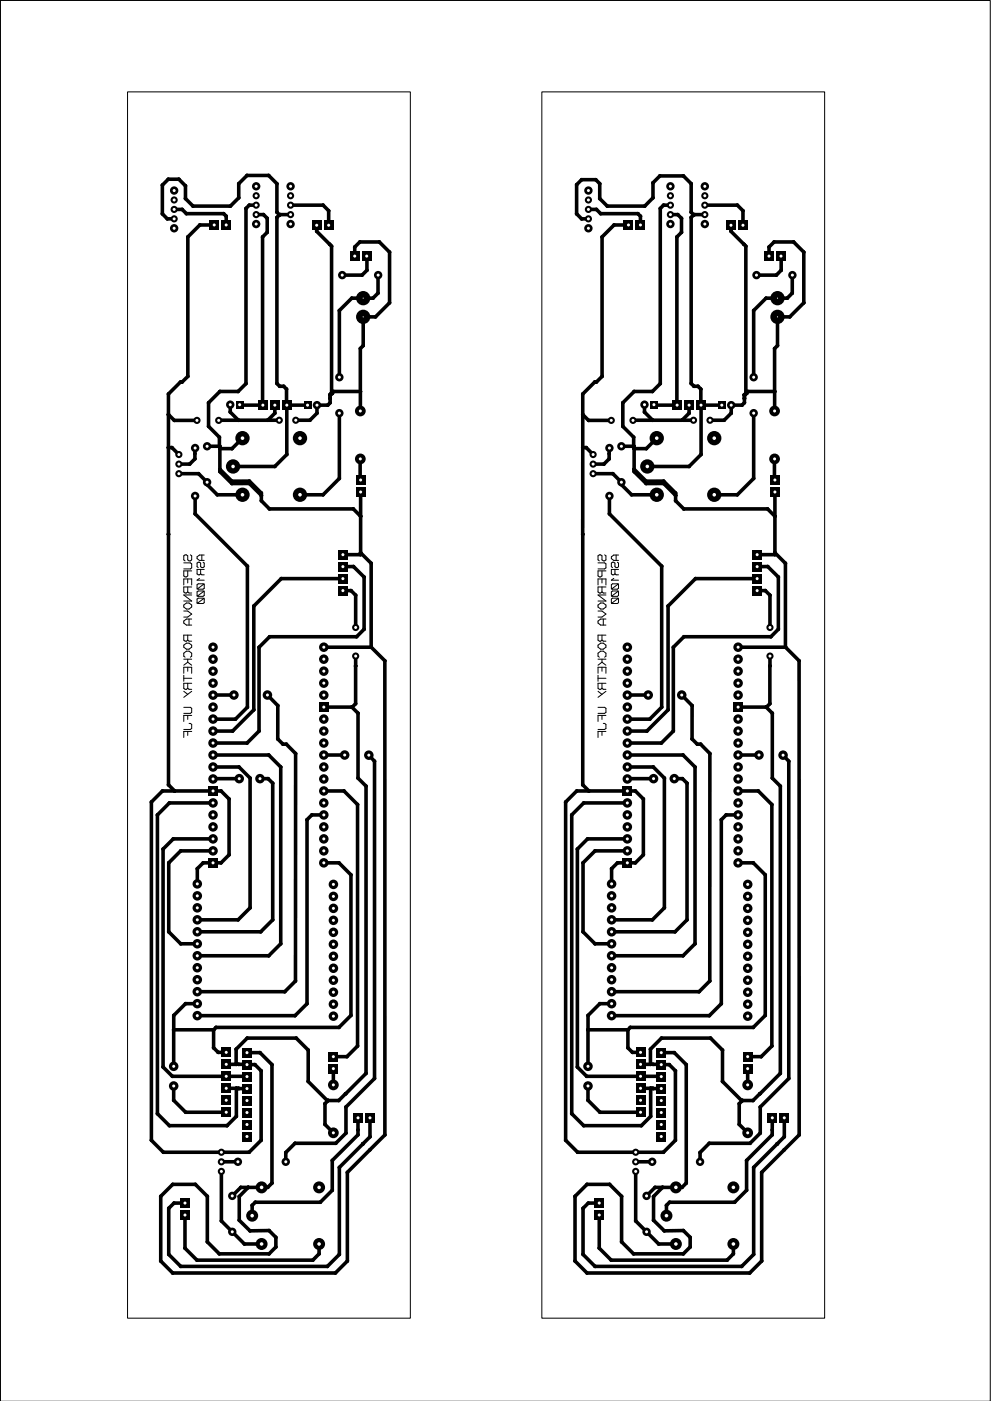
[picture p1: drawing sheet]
<svg xmlns="http://www.w3.org/2000/svg" width="210mm" height="297mm" viewBox="0 0 210 297" stroke-linecap="round" stroke-linejoin="round" font-family="sans-serif">
<g fill="none" stroke="#000" stroke-width=".76">
<path d="M36.9 44.4h1.7l.9 .9h7.9l.6 .5v1.9M45.4 47.7h-3l-2.6 2.5v29.6l-1.2 1.2h-.3l-2.6 2.5v82.9l1.3 1.3M54.3 45.5h1.6l.8 .8v3l-1 .9v35.7M54.3 43.5h-1.4l-.7 .7v37.1l-1.7 1.7h-3.9l-2.4 2.4v5l2.3 2.3v1.9M59.3 45.5l-.6 .6v35.2l.6 .6h.9l.6 .6v3.4h4.4M59.3 45.5l-.6-.5v-6.1l-1.7-1.7h-4.6l-1.8 1.7v3l-1.7 1.8h-8l-1.6-1.6v-2.7l-1.4-1.4h-2.2l-1.3 1.2v6.1l1.1 1.1h1.4M61.6 45.5h-2.3M61.6 43.5h6.9l1.2 1.2v3.1M67.2 47.8v1.2l3.1 3.2v31.2M75.3 54.3v-1.9l1-1.1h4.2l2.1 2.2v10.7l-2.9 3h-2.6v6.1l-.7 .6v9.1M77.8 54.3v3l-1 1h-4.2M80.2 58.3v3.8l-1.1 1.1h-4.5l-2.6 2.6v14.2"/>
<path d="M124.8 44.4h1.7l.9 .9h7.9l.6 .5v1.9M133.3 47.7h-3l-2.6 2.5v29.6l-1.2 1.2h-.3l-2.6 2.5v82.9l1.3 1.3M142.2 45.5h1.6l.8 .8v3l-1 .9 .1 35.7-5-.1M142.2 43.5h-1.4l-.7 .7v37.1l-1.7 1.7h-3.9l-2.4 2.4v5l2.3 2.3v1.9M147.2 45.5l-.6 .6v35.2l.6 .6h.9l.6 .6v3.4h4.4M147.2 45.5l-.6-.5v-6.1l-1.6-1.6h-5l-1.5 1.5v3.1l-1.7 1.8h-8l-1.6-1.6v-3.2l-.8-.8h-3l-1.1 1.1v6.1l1.1 1.1h1.4M149.5 45.5h-2.3M149.5 43.5h6.9l1.2 1.2v3.1M155.1 47.8v1.2l3.1 3.2v31.2M163.2 54.3v-1.9l1-1.1h4.2l2.1 2.2v10.7l-2.9 3h-2.6v6.1l-.7 .6v9.1M165.7 54.3v3l-1 1h-4.2M168.1 58.3v3.8l-1.1 1.1h-4.5l-2.6 2.6v14.2"/>
<path d="M35.7 87.9l1.3 1.2h4.8M35.7 94.9h.8l1.4 1.5M41.4 95l-.1 2.3-1.1 1.1h-2.3M43.9 94.6h2.7v5.4l2.6 2.5h3.7l2.5 2.5M46.4 89.1h.1M46.6 99.5l2.6 2.5h3.7l2.5 2.5v1.7l1.8 1.7h17.8l1.5 1.6M48.8 85.8v1.6l1.8 1.7M50.8 85.8l5 .1M51.4 92.9l-2.2 2.2h-2.6M56.9 89l2.3 .1M58.3 85.9v1.7l-1.5 1.5h-10.4M60.8 85.9v10.5l-2.5 2.5h-8.9"/>
<path d="M70 83.7v1.7l-.5 .5h-2.3v1.7l-1.5 1.5h-3M70 83.7v.8M72 87.6v13.8l-3.5 3.5h-4.9M76.4 97.3h.1M76.4 97.3v4.5M76.4 83v4.1M76.4 83h-5.7l-.7 .7M123.6 87.9l1.3 1.2h4.8M123.6 94.9h.8l1.4 1.5M129.3 95l-.1 2.3-1.1 1.1h-2.3M131.8 94.6h2.7v5.4l2.6 2.5h3.7l2.5 2.5M134.5 99.5l2.6 2.5h3.7l2.5 2.5v1.7l1.8 1.7h17.7l1.6 1.6"/>
<path d="M136.7 85.8v1.6l1.8 1.7M139.3 92.9l-2.2 2.2h-2.6M144.8 89l2.3 .1M146.2 85.9v1.7l-1.5 1.5h-10.4M148.7 85.9v10.5l-2.5 2.5h-8.9M158.2 83.4l-.3 .3v1.7l-.5 .5h-2.3v1.7l-1.5 1.5h-3M159.9 87.6v13.8l-3.5 3.5h-4.9M164.3 97.3h.1M164.3 83h-5.7l-.4 .4M164.3 97.3v4.5h.1M164.3 83v4.1M35.7 113.3h.1"/>
<path d="M37.9 100.4h4.2l1.8 1.8v.5l2.2 2.2h5.3M41.4 105.1v3.8l11.1 11.1v29.9l-2.6 2.6h-4.7M76.4 101.8h.1M76.5 101.8h-.1M76.5 104.3v13.3h-3.8M76.5 117.2l2.2 2.2v17.8M123.6 113.3h.1M125.8 100.4h4.2l1.8 1.8v.5l2.2 2.2h5.3M129.3 105.1v3.8l11.1 11.1v29.9l-2.6 2.6h-4.7M164.4 104.3v13.3h-3.8M164.4 117.2l2.2 2.2v17.8M68.7 137.2h10.1"/>
<path d="M72.7 122.7h-13l-5.9 5.8v22l-4.5 4.5h-4.1M72.7 125.2h1.8l1 1v6.8M72.7 120.1h2.3l2.2 2.2v11.1l-1.5 1.6h-18.5l-2.2 2.2v17.8l-2.6 2.5h-7.2M75.5 139.1l-.1 10.1-.7 .7h-6M78.8 137.2l2.8 2.9 .1 100.5-8 8v18.8l-2.5 2.5h-34.6l-2.5-2.5v-13.8l2.5-2.5h4.8l2.6 2.5v9.7l2.5 2.5h10.6l1.4-1.4v-2.1l-1.4-1.4-4.1 .1-2.2-2.3v-5l1.9-2M156.6 137.2h10.1M160.6 122.7h-13l-5.9 5.8v22l-4.5 4.5h-4.1M160.6 125.2h1.8l1 1v6.8M160.6 120.1h2.3l2.2 2.2v11.1l-1.5 1.6h-18.5l-2.2 2.2v17.8l-2.6 2.5h-7.2M163.4 139.1l-.1 10.1-.7 .7h-6M166.7 137.2l2.8 2.9 .1 100.5-8 8v18.8l-2.5 2.5h-34.6l-2.5-2.5v-13.8l2.5-2.5h4.8l2.6 2.5v9.7l2.5 2.5h10.6l1.4-1.4v-2.1l-1.4-1.4-4.1 .1-2.2-2.3v-5l1.9-2M49.6 147.4h-4.4"/>
<path d="M56.7 147.4l2.2 2.2v7.1l1.1 1.1h.7l2 2v48.2l-2.3 2.3h-18.5M74.7 149.9l1.3 1.3v13.8l1.7 1.7v60.9l-5.8 5.7h-2.5l-4-4v-6.7l-2.6-2.5h-10.4l-2.3 2.3v3.2M137.5 147.4h-4.4M144.6 147.4l2.2 2.2v7.1l1.1 1.1h.7l2 2v48.2l-2.3 2.3h-18.5M162.6 149.9l1.3 1.3v13.8l1.7 1.7v60.9l-5.8 5.7h-2.5l-4-4v-6.7l-2.6-2.5h-10.4l-2.3 2.3v3.2M45.2 177.9h-8.4l-2.2 2.1v46.2l2 2 15.8 .1M45.2 170.2h-9.3l-2.5 2.6v63.3l2.5 2.6h12.3l1.9-2v-6M45.2 160.1h11.8l2.6 2.5v37.5l-2.6 2.5h-15.1M45.2 162.6h5.5l2.4 2.4v27.5l-2.6 2.5h-8.6M50.8 165.1l-5.6 .1M55.2 165.1h1.7l1 1v28.9l-2.6 2.6h-13.4M68.7 167.7h4.3l2.9 2.9v51.2l-2.3 2.2h-2.9"/>
<path d="M68.7 160.1h4.4M68.7 172.8h-2.5l-1.1 1v39l-2.5 2.5h-20.7M78.2 160.1l1.3 1.3v67.3l-6.1 6v5.5l-2.2 2.2h-8.6l-2 2v1.9M133.1 177.9h-8.4l-2.2 2.1v46.2l2 2 15.8 .1M133.1 170.2h-9.3l-2.5 2.6v63.3l2.5 2.6h12.3l1.9-2v-6M133.1 160.1h11.8l2.6 2.5v37.5l-2.6 2.5h-15.1M133.1 162.6h5.5l2.4 2.4v27.5l-2.6 2.5h-8.6M138.7 165.1l-5.6 .1M143.1 165.1h1.7l1 1v28.9l-2.6 2.6h-13.4M156.6 167.7h4.3l2.9 2.9v51.2l-2.3 2.2h-2.9M156.6 160.1h4.4M156.6 172.8h-2.5l-1.1 1v39l-2.5 2.5h-20.7"/>
<path d="M166.1 160.1l1.2 1.3v67.3l-6 6v5.5l-2.2 2.2h-8.6l-2 2v1.9M41.9 187.4v-3.2l1.2-1.3h3.8l1.7-1.7v-11.8l-1.7-1.7h-12.4l-2.4 2.3v71.8l2.6 2.5h18.2l2.5-2.5v-14.8l-1.3-1.3-4-.1M45.2 180.4h-6.9l-2.5 2.5v14.7l2.5 2.5h3.6M68.7 182.9h3.2l2.6 2.6v29.8l-2.6 2.5h-26.1l-.5 .5M129.8 187.4v-3.2l1.2-1.3h3.8l1.7-1.7v-11.8l-1.7-1.7h-12.4l-2.4 2.3v71.8l2.5 2.5h18.3l2.5-2.5v-14.8l-1.3-1.3-4-.1M133.1 180.4h-6.9l-2.5 2.5v14.7l2.5 2.5h3.6M156.6 182.9h3.2l2.6 2.6v29.8l-2.6 2.5h-26.1l-.5 .5M36.8 218.3h8.5M41.9 212.8h-2.5l-2.5 2.5-.1 10.8M45.3 218.3v3.9l1 .9h1.7M124.7 218.3h8.5M129.8 212.8h-2.5l-2.5 2.5-.1 10.8"/>
<path d="M133.2 218.3v3.9l1 .9h1.7M36.8 230.2v3.1l2.6 2.5h8.6M48 230.7l4.4 .1M50.1 225.6v.1h-2.1M52.4 223.2h2.8l2.5 2.5v25.1l-.9 .9h-5.7l-1.8 1.8M69.6 233.3l-.7 .7v4.4l1.8 1.8M70.7 226.6v3.4M76 237l-.1 3.6-5.4 5.4v6.4l-2.5 2.5h-13.8l-.7 .7v2.1M78.5 237v4l-6.5 6.5v18.5l-2.5 2.5h-31.2l-2.5-2.5v-9.8l1.1-1.1h2.3M124.7 230.2v3.1l2.6 2.5h8.6M135.9 230.7l4.4 .1M138 225.6v.1h-2.1"/>
<path d="M140.3 223.2h2.8l2.5 2.5v25.1l-.9 .9h-5.7l-1.8 1.8M157.5 233.3l-.7 .7v4.4l1.8 1.8M158.6 226.6v3.4M163.9 237l-.1 3.6-5.4 5.4v6.4l-2.5 2.5h-13.8l-.7 .7v2.1M166.4 237v4l-6.5 6.5v18.5l-2.5 2.5h-31.2l-2.5-2.5v-9.8l1.1-1.1h2.3M39.2 257.6v7l2.6 2.6h24.6l1.3-1.4v-2.1M47 248.4v10.5l4.9 4.8h3.6M47 246.3h3.5M47 246.3h.1M77 242.5h.1M127.1 257.6v7l2.6 2.6h24.6l1.3-1.4v-2.1M134.9 248.4v10.5l4.8 4.8h3.7"/>
<path d="M134.9 246.3h3.5M134.9 246.3h.1M164.9 242.5h.1"/>
</g>
<g fill="#000">
<circle cx="34.4" cy="39.2" r=".38"/>
<circle cx="35.7" cy="38" r=".38"/>
<circle cx="37.9" cy="38" r=".38"/>
<circle cx="39.3" cy="39.4" r=".38"/>
<circle cx="50.6" cy="38.9" r=".38"/>
<circle cx="52.4" cy="37.2" r=".38"/>
<circle cx="57" cy="37.2" r=".38"/>
<circle cx="58.7" cy="38.9" r=".38"/>
<circle cx="122.3" cy="39.2" r=".38"/>
<circle cx="123.4" cy="38.1" r=".38"/>
<circle cx="126.4" cy="38.1" r=".38"/>
<circle cx="127.2" cy="38.9" r=".38"/>
<circle cx="138.5" cy="38.8" r=".38"/>
<circle cx="140" cy="37.3" r=".38"/>
<circle cx="145" cy="37.3" r=".38"/>
<circle cx="146.6" cy="38.9" r=".38"/>
<circle cx="34.4" cy="45.3" r=".38"/>
<circle cx="35.5" cy="46.4" r=".38"/>
<circle cx="38.6" cy="44.4" r=".38"/>
<circle cx="39.3" cy="42.1" r=".38"/>
<circle cx="39.5" cy="45.3" r=".38"/>
<circle cx="39.8" cy="50.2" r=".38"/>
<circle cx="40.9" cy="43.7" r=".38"/>
<circle cx="42.4" cy="47.7" r=".38"/>
<circle cx="47.4" cy="45.3" r=".38"/>
<circle cx="48" cy="45.8" r=".38"/>
<circle cx="48.9" cy="43.7" r=".38"/>
<circle cx="50.6" cy="41.9" r=".38"/>
<circle cx="52.2" cy="44.2" r=".38"/>
<circle cx="52.9" cy="43.5" r=".38"/>
<circle cx="55.7" cy="50.2" r=".38"/>
<circle cx="55.9" cy="45.5" r=".38"/>
<circle cx="56.7" cy="46.3" r=".38"/>
<circle cx="56.7" cy="49.3" r=".38"/>
<circle cx="58.7" cy="46.1" r=".38"/>
<circle cx="58.7" cy="45" r=".38"/>
<circle cx="59.3" cy="45.5" r=".38"/>
<circle cx="59.4" cy="45.5" r=".38"/>
<circle cx="67.2" cy="49" r=".38"/>
<circle cx="68.5" cy="43.5" r=".38"/>
<circle cx="69.7" cy="44.7" r=".38"/>
<circle cx="69.9" cy="51.8" r=".38"/>
<circle cx="70.3" cy="52.2" r=".38"/>
<circle cx="75.3" cy="52.4" r=".38"/>
<circle cx="76.3" cy="51.3" r=".38"/>
<circle cx="76.8" cy="58.3" r=".38"/>
<circle cx="77.8" cy="57.3" r=".38"/>
<circle cx="77.8" cy="54.3" r=".38"/>
<circle cx="80.2" cy="58.3" r=".38"/>
<circle cx="80.5" cy="51.3" r=".38"/>
<circle cx="82.6" cy="53.5" r=".38"/>
<circle cx="122.3" cy="45.3" r=".38"/>
<circle cx="123.4" cy="46.4" r=".38"/>
<circle cx="126.5" cy="44.4" r=".38"/>
<circle cx="127.2" cy="42.1" r=".38"/>
<circle cx="127.4" cy="45.3" r=".38"/>
<circle cx="127.7" cy="50.2" r=".38"/>
<circle cx="128.8" cy="43.7" r=".38"/>
<circle cx="130.3" cy="47.7" r=".38"/>
<circle cx="135.3" cy="45.3" r=".38"/>
<circle cx="135.9" cy="45.8" r=".38"/>
<circle cx="136.8" cy="43.7" r=".38"/>
<circle cx="138.5" cy="41.9" r=".38"/>
<circle cx="140.1" cy="44.2" r=".38"/>
<circle cx="140.8" cy="43.5" r=".38"/>
<circle cx="143.6" cy="50.2" r=".38"/>
<circle cx="143.8" cy="45.5" r=".38"/>
<circle cx="144.6" cy="46.3" r=".38"/>
<circle cx="144.6" cy="49.3" r=".38"/>
<circle cx="146.6" cy="46.1" r=".38"/>
<circle cx="146.6" cy="45" r=".38"/>
<circle cx="147.2" cy="45.5" r=".38"/>
<circle cx="147.3" cy="45.5" r=".38"/>
<circle cx="155.1" cy="49" r=".38"/>
<circle cx="156.4" cy="43.5" r=".38"/>
<circle cx="157.6" cy="44.7" r=".38"/>
<circle cx="157.8" cy="51.8" r=".38"/>
<circle cx="158.2" cy="52.2" r=".38"/>
<circle cx="163.2" cy="52.4" r=".38"/>
<circle cx="164.2" cy="51.3" r=".38"/>
<circle cx="164.7" cy="58.3" r=".38"/>
<circle cx="165.7" cy="54.3" r=".38"/>
<circle cx="165.7" cy="57.3" r=".38"/>
<circle cx="168.1" cy="58.3" r=".38"/>
<circle cx="168.4" cy="51.3" r=".38"/>
<circle cx="170.5" cy="53.5" r=".38"/>
<circle cx="39.8" cy="79.8" r=".38"/>
<circle cx="72" cy="65.8" r=".38"/>
<circle cx="74.6" cy="63.2" r=".38"/>
<circle cx="76.4" cy="73.9" r=".38"/>
<circle cx="77.1" cy="73.3" r=".38"/>
<circle cx="79.1" cy="63.2" r=".38"/>
<circle cx="79.7" cy="67.2" r=".38"/>
<circle cx="80.2" cy="62.1" r=".38"/>
<circle cx="82.6" cy="64.2" r=".38"/>
<circle cx="127.7" cy="79.8" r=".38"/>
<circle cx="159.9" cy="65.8" r=".38"/>
<circle cx="162.5" cy="63.2" r=".38"/>
<circle cx="164.3" cy="73.9" r=".38"/>
<circle cx="165" cy="73.3" r=".38"/>
<circle cx="167" cy="63.2" r=".38"/>
<circle cx="167.6" cy="67.2" r=".38"/>
<circle cx="168.1" cy="62.1" r=".38"/>
<circle cx="170.5" cy="64.2" r=".38"/>
<circle cx="35.7" cy="83.5" r=".38"/>
<circle cx="35.7" cy="94.9" r=".38"/>
<circle cx="35.7" cy="87.9" r=".38"/>
<circle cx="36.5" cy="94.9" r=".38"/>
<circle cx="37" cy="89.1" r=".38"/>
<circle cx="38.3" cy="81" r=".38"/>
<circle cx="38.6" cy="81" r=".38"/>
<circle cx="40.2" cy="98.4" r=".38"/>
<circle cx="41.3" cy="96.2" r=".38"/>
<circle cx="41.3" cy="97.3" r=".38"/>
<circle cx="44.2" cy="85.4" r=".38"/>
<circle cx="44.2" cy="90.4" r=".38"/>
<circle cx="46.4" cy="89.1" r=".38"/>
<circle cx="46.5" cy="92.7" r=".38"/>
<circle cx="46.5" cy="94.6" r=".38"/>
<circle cx="46.6" cy="83" r=".38"/>
<circle cx="46.6" cy="94.6" r=".38"/>
<circle cx="46.6" cy="95.1" r=".38"/>
<circle cx="46.6" cy="99.5" r=".38"/>
<circle cx="46.6" cy="100" r=".38"/>
<circle cx="48.8" cy="87.4" r=".38"/>
<circle cx="49.2" cy="95.1" r=".38"/>
<circle cx="50.5" cy="83" r=".38"/>
<circle cx="50.6" cy="89.1" r=".38"/>
<circle cx="50.9" cy="85.9" r=".38"/>
<circle cx="52.2" cy="81.3" r=".38"/>
<circle cx="55.7" cy="85.9" r=".38"/>
<circle cx="56.8" cy="89.1" r=".38"/>
<circle cx="56.9" cy="89" r=".38"/>
<circle cx="57" cy="89.1" r=".38"/>
<circle cx="58.3" cy="98.9" r=".38"/>
<circle cx="58.3" cy="87.6" r=".38"/>
<circle cx="58.7" cy="81.3" r=".38"/>
<circle cx="59.3" cy="81.9" r=".38"/>
<circle cx="60.2" cy="81.9" r=".38"/>
<circle cx="60.8" cy="85.9" r=".38"/>
<circle cx="60.8" cy="82.5" r=".38"/>
<circle cx="60.8" cy="96.4" r=".38"/>
<circle cx="65.7" cy="89.1" r=".38"/>
<circle cx="67.2" cy="87.6" r=".38"/>
<circle cx="69.5" cy="85.9" r=".38"/>
<circle cx="70" cy="83.7" r=".38"/>
<circle cx="70" cy="84.5" r=".38"/>
<circle cx="70" cy="85.4" r=".38"/>
<circle cx="70.3" cy="83.4" r=".38"/>
<circle cx="70.7" cy="83" r=".38"/>
<circle cx="76.4" cy="97.3" r=".38"/>
<circle cx="76.4" cy="83" r=".38"/>
<circle cx="76.5" cy="87" r=".38"/>
<circle cx="76.5" cy="83" r=".38"/>
<circle cx="123.6" cy="83.5" r=".38"/>
<circle cx="123.6" cy="94.9" r=".38"/>
<circle cx="123.6" cy="87.9" r=".38"/>
<circle cx="124.4" cy="94.9" r=".38"/>
<circle cx="124.9" cy="89.1" r=".38"/>
<circle cx="126.2" cy="81" r=".38"/>
<circle cx="126.5" cy="81" r=".38"/>
<circle cx="128.1" cy="98.4" r=".38"/>
<circle cx="129.2" cy="97.3" r=".38"/>
<circle cx="129.2" cy="96.2" r=".38"/>
<circle cx="132.1" cy="85.4" r=".38"/>
<circle cx="132.1" cy="90.4" r=".38"/>
<circle cx="134.3" cy="89.1" r=".38"/>
<circle cx="134.4" cy="92.7" r=".38"/>
<circle cx="134.4" cy="94.6" r=".38"/>
<circle cx="134.5" cy="95.1" r=".38"/>
<circle cx="134.5" cy="99.5" r=".38"/>
<circle cx="134.5" cy="83" r=".38"/>
<circle cx="134.5" cy="94.6" r=".38"/>
<circle cx="134.5" cy="100" r=".38"/>
<circle cx="136.7" cy="87.4" r=".38"/>
<circle cx="137.1" cy="95.1" r=".38"/>
<circle cx="138.4" cy="83" r=".38"/>
<circle cx="138.5" cy="89.1" r=".38"/>
<circle cx="138.8" cy="85.9" r=".38"/>
<circle cx="140.1" cy="81.3" r=".38"/>
<circle cx="143.6" cy="85.9" r=".38"/>
<circle cx="144.7" cy="89.1" r=".38"/>
<circle cx="144.8" cy="89" r=".38"/>
<circle cx="144.9" cy="89.1" r=".38"/>
<circle cx="146.2" cy="87.6" r=".38"/>
<circle cx="146.2" cy="98.9" r=".38"/>
<circle cx="146.6" cy="81.3" r=".38"/>
<circle cx="147.2" cy="81.9" r=".38"/>
<circle cx="148.1" cy="81.9" r=".38"/>
<circle cx="148.7" cy="82.5" r=".38"/>
<circle cx="148.7" cy="85.9" r=".38"/>
<circle cx="148.7" cy="96.4" r=".38"/>
<circle cx="153.6" cy="89.1" r=".38"/>
<circle cx="155.1" cy="87.6" r=".38"/>
<circle cx="157.4" cy="85.9" r=".38"/>
<circle cx="157.9" cy="84.5" r=".38"/>
<circle cx="157.9" cy="83.7" r=".38"/>
<circle cx="157.9" cy="85.4" r=".38"/>
<circle cx="158.2" cy="83.4" r=".38"/>
<circle cx="158.6" cy="83" r=".38"/>
<circle cx="164.3" cy="97.3" r=".38"/>
<circle cx="164.3" cy="83" r=".38"/>
<circle cx="164.3" cy="87" r=".38"/>
<circle cx="35.7" cy="113.3" r=".38"/>
<circle cx="41.4" cy="108.9" r=".38"/>
<circle cx="42.1" cy="100.4" r=".38"/>
<circle cx="43.9" cy="102.7" r=".38"/>
<circle cx="46.1" cy="104.9" r=".38"/>
<circle cx="49.2" cy="102" r=".38"/>
<circle cx="49.2" cy="102.5" r=".38"/>
<circle cx="52.9" cy="102" r=".38"/>
<circle cx="52.9" cy="102.5" r=".38"/>
<circle cx="55.4" cy="106.2" r=".38"/>
<circle cx="55.4" cy="105" r=".38"/>
<circle cx="55.4" cy="104.5" r=".38"/>
<circle cx="57.2" cy="107.9" r=".38"/>
<circle cx="68.5" cy="104.9" r=".38"/>
<circle cx="72" cy="101.4" r=".38"/>
<circle cx="75" cy="107.9" r=".38"/>
<circle cx="76.4" cy="101.8" r=".38"/>
<circle cx="76.4" cy="101.5" r=".38"/>
<circle cx="76.5" cy="117.6" r=".38"/>
<circle cx="76.5" cy="117.2" r=".38"/>
<circle cx="76.5" cy="109.5" r=".38"/>
<circle cx="78.7" cy="119.4" r=".38"/>
<circle cx="123.6" cy="113.3" r=".38"/>
<circle cx="129.3" cy="108.9" r=".38"/>
<circle cx="130" cy="100.4" r=".38"/>
<circle cx="131.8" cy="102.7" r=".38"/>
<circle cx="134" cy="104.9" r=".38"/>
<circle cx="137.1" cy="102.5" r=".38"/>
<circle cx="137.1" cy="102" r=".38"/>
<circle cx="140.8" cy="102.5" r=".38"/>
<circle cx="140.8" cy="102" r=".38"/>
<circle cx="143.3" cy="104.5" r=".38"/>
<circle cx="143.3" cy="106.2" r=".38"/>
<circle cx="143.3" cy="105" r=".38"/>
<circle cx="145.1" cy="107.9" r=".38"/>
<circle cx="156.4" cy="104.9" r=".38"/>
<circle cx="159.9" cy="101.4" r=".38"/>
<circle cx="162.8" cy="107.9" r=".38"/>
<circle cx="164.3" cy="101.5" r=".38"/>
<circle cx="164.3" cy="101.8" r=".38"/>
<circle cx="164.4" cy="117.6" r=".38"/>
<circle cx="164.4" cy="109.5" r=".38"/>
<circle cx="164.4" cy="117.2" r=".38"/>
<circle cx="166.6" cy="119.4" r=".38"/>
<circle cx="52.5" cy="120" r=".38"/>
<circle cx="53.8" cy="128.5" r=".38"/>
<circle cx="55" cy="137.2" r=".38"/>
<circle cx="57.2" cy="135" r=".38"/>
<circle cx="59.7" cy="122.7" r=".38"/>
<circle cx="74.5" cy="125.2" r=".38"/>
<circle cx="75" cy="120.1" r=".38"/>
<circle cx="75.5" cy="126.2" r=".38"/>
<circle cx="75.7" cy="135" r=".38"/>
<circle cx="77.2" cy="122.3" r=".38"/>
<circle cx="77.2" cy="133.4" r=".38"/>
<circle cx="78.7" cy="137.2" r=".38"/>
<circle cx="78.8" cy="137.2" r=".38"/>
<circle cx="140.4" cy="120" r=".38"/>
<circle cx="141.7" cy="128.5" r=".38"/>
<circle cx="142.9" cy="137.2" r=".38"/>
<circle cx="145.1" cy="135" r=".38"/>
<circle cx="147.6" cy="122.7" r=".38"/>
<circle cx="162.4" cy="125.2" r=".38"/>
<circle cx="162.9" cy="120.1" r=".38"/>
<circle cx="163.4" cy="126.2" r=".38"/>
<circle cx="163.6" cy="135" r=".38"/>
<circle cx="165.1" cy="133.4" r=".38"/>
<circle cx="165.1" cy="122.3" r=".38"/>
<circle cx="166.6" cy="137.2" r=".38"/>
<circle cx="166.7" cy="137.2" r=".38"/>
<circle cx="45.2" cy="147.4" r=".38"/>
<circle cx="45.2" cy="152.5" r=".38"/>
<circle cx="49.3" cy="155" r=".38"/>
<circle cx="49.9" cy="152.5" r=".38"/>
<circle cx="52.4" cy="157.5" r=".38"/>
<circle cx="52.5" cy="149.9" r=".38"/>
<circle cx="53.8" cy="150.5" r=".38"/>
<circle cx="55" cy="155" r=".38"/>
<circle cx="58.9" cy="156.7" r=".38"/>
<circle cx="58.9" cy="149.6" r=".38"/>
<circle cx="60" cy="157.8" r=".38"/>
<circle cx="60.7" cy="157.8" r=".38"/>
<circle cx="62.7" cy="159.8" r=".38"/>
<circle cx="74.7" cy="149.9" r=".38"/>
<circle cx="75.4" cy="141.2" r=".38"/>
<circle cx="75.4" cy="149.2" r=".38"/>
<circle cx="75.5" cy="141.2" r=".38"/>
<circle cx="76" cy="151.2" r=".38"/>
<circle cx="81.6" cy="140.1" r=".38"/>
<circle cx="133.1" cy="147.4" r=".38"/>
<circle cx="133.1" cy="152.5" r=".38"/>
<circle cx="137.2" cy="155" r=".38"/>
<circle cx="137.8" cy="152.5" r=".38"/>
<circle cx="140.3" cy="157.5" r=".38"/>
<circle cx="140.4" cy="149.9" r=".38"/>
<circle cx="141.7" cy="150.5" r=".38"/>
<circle cx="142.9" cy="155" r=".38"/>
<circle cx="146.8" cy="156.7" r=".38"/>
<circle cx="146.8" cy="149.6" r=".38"/>
<circle cx="147.9" cy="157.8" r=".38"/>
<circle cx="148.6" cy="157.8" r=".38"/>
<circle cx="150.6" cy="159.8" r=".38"/>
<circle cx="162.6" cy="149.9" r=".38"/>
<circle cx="163.3" cy="149.2" r=".38"/>
<circle cx="163.3" cy="141.2" r=".38"/>
<circle cx="163.4" cy="141.2" r=".38"/>
<circle cx="163.9" cy="151.2" r=".38"/>
<circle cx="169.5" cy="140.1" r=".38"/>
<circle cx="32.1" cy="170" r=".38"/>
<circle cx="33.4" cy="172.8" r=".38"/>
<circle cx="34.5" cy="167.7" r=".38"/>
<circle cx="35.7" cy="166.4" r=".38"/>
<circle cx="35.9" cy="170.2" r=".38"/>
<circle cx="36.8" cy="177.9" r=".38"/>
<circle cx="37" cy="167.7" r=".38"/>
<circle cx="45.3" cy="165.1" r=".38"/>
<circle cx="46.9" cy="167.7" r=".38"/>
<circle cx="48.6" cy="169.4" r=".38"/>
<circle cx="50.7" cy="162.6" r=".38"/>
<circle cx="53.1" cy="165" r=".38"/>
<circle cx="56.9" cy="165.1" r=".38"/>
<circle cx="57" cy="160.1" r=".38"/>
<circle cx="57.9" cy="166.1" r=".38"/>
<circle cx="59.6" cy="162.6" r=".38"/>
<circle cx="65.1" cy="173.8" r=".38"/>
<circle cx="66.2" cy="172.8" r=".38"/>
<circle cx="73" cy="167.7" r=".38"/>
<circle cx="75.9" cy="170.6" r=".38"/>
<circle cx="76" cy="165" r=".38"/>
<circle cx="77.7" cy="166.7" r=".38"/>
<circle cx="79.5" cy="161.4" r=".38"/>
<circle cx="120" cy="170" r=".38"/>
<circle cx="121.3" cy="172.8" r=".38"/>
<circle cx="122.4" cy="167.7" r=".38"/>
<circle cx="123.6" cy="166.4" r=".38"/>
<circle cx="123.8" cy="170.2" r=".38"/>
<circle cx="124.7" cy="177.9" r=".38"/>
<circle cx="124.9" cy="167.7" r=".38"/>
<circle cx="133.2" cy="165.1" r=".38"/>
<circle cx="134.8" cy="167.7" r=".38"/>
<circle cx="136.5" cy="169.4" r=".38"/>
<circle cx="138.6" cy="162.6" r=".38"/>
<circle cx="141" cy="165" r=".38"/>
<circle cx="144.8" cy="165.1" r=".38"/>
<circle cx="144.9" cy="160.1" r=".38"/>
<circle cx="145.8" cy="166.1" r=".38"/>
<circle cx="147.5" cy="162.6" r=".38"/>
<circle cx="153" cy="173.8" r=".38"/>
<circle cx="154.1" cy="172.8" r=".38"/>
<circle cx="160.9" cy="167.7" r=".38"/>
<circle cx="163.8" cy="170.6" r=".38"/>
<circle cx="163.9" cy="165" r=".38"/>
<circle cx="165.6" cy="166.7" r=".38"/>
<circle cx="167.3" cy="161.4" r=".38"/>
<circle cx="34.6" cy="180" r=".38"/>
<circle cx="35.8" cy="182.9" r=".38"/>
<circle cx="35.8" cy="197.6" r=".38"/>
<circle cx="38.3" cy="180.4" r=".38"/>
<circle cx="41.9" cy="184.2" r=".38"/>
<circle cx="43.1" cy="182.9" r=".38"/>
<circle cx="46.9" cy="182.9" r=".38"/>
<circle cx="48.6" cy="181.2" r=".38"/>
<circle cx="50.5" cy="195" r=".38"/>
<circle cx="53.1" cy="192.5" r=".38"/>
<circle cx="55.3" cy="197.6" r=".38"/>
<circle cx="57.9" cy="195" r=".38"/>
<circle cx="71.9" cy="182.9" r=".38"/>
<circle cx="74.5" cy="185.5" r=".38"/>
<circle cx="122.5" cy="180" r=".38"/>
<circle cx="123.7" cy="182.9" r=".38"/>
<circle cx="123.7" cy="197.6" r=".38"/>
<circle cx="126.2" cy="180.4" r=".38"/>
<circle cx="129.8" cy="184.2" r=".38"/>
<circle cx="131" cy="182.9" r=".38"/>
<circle cx="134.8" cy="182.9" r=".38"/>
<circle cx="136.5" cy="181.2" r=".38"/>
<circle cx="138.4" cy="195" r=".38"/>
<circle cx="141" cy="192.5" r=".38"/>
<circle cx="143.2" cy="197.6" r=".38"/>
<circle cx="145.8" cy="195" r=".38"/>
<circle cx="159.8" cy="182.9" r=".38"/>
<circle cx="162.4" cy="185.5" r=".38"/>
<circle cx="36.8" cy="218.3" r=".38"/>
<circle cx="36.9" cy="215.3" r=".38"/>
<circle cx="36.9" cy="218.3" r=".38"/>
<circle cx="38.3" cy="200.1" r=".38"/>
<circle cx="39.4" cy="212.8" r=".38"/>
<circle cx="45.3" cy="218.3" r=".38"/>
<circle cx="45.8" cy="217.8" r=".38"/>
<circle cx="57" cy="202.6" r=".38"/>
<circle cx="59.6" cy="200.1" r=".38"/>
<circle cx="60.4" cy="210.3" r=".38"/>
<circle cx="62.6" cy="215.3" r=".38"/>
<circle cx="62.7" cy="208" r=".38"/>
<circle cx="65.1" cy="212.8" r=".38"/>
<circle cx="71.9" cy="217.8" r=".38"/>
<circle cx="74.5" cy="215.3" r=".38"/>
<circle cx="124.7" cy="218.3" r=".38"/>
<circle cx="124.8" cy="218.3" r=".38"/>
<circle cx="124.8" cy="215.3" r=".38"/>
<circle cx="126.2" cy="200.1" r=".38"/>
<circle cx="127.3" cy="212.8" r=".38"/>
<circle cx="133.2" cy="218.3" r=".38"/>
<circle cx="133.7" cy="217.8" r=".38"/>
<circle cx="144.9" cy="202.6" r=".38"/>
<circle cx="147.5" cy="200.1" r=".38"/>
<circle cx="148.3" cy="210.3" r=".38"/>
<circle cx="150.5" cy="215.3" r=".38"/>
<circle cx="150.6" cy="208" r=".38"/>
<circle cx="153" cy="212.8" r=".38"/>
<circle cx="159.8" cy="217.8" r=".38"/>
<circle cx="162.4" cy="215.3" r=".38"/>
<circle cx="33.4" cy="236.1" r=".38"/>
<circle cx="34.6" cy="226.2" r=".38"/>
<circle cx="35.9" cy="238.7" r=".38"/>
<circle cx="36.6" cy="228.2" r=".38"/>
<circle cx="36.8" cy="230.3" r="1.01"/>
<circle cx="36.8" cy="233.3" r=".38"/>
<circle cx="39.4" cy="235.8" r=".38"/>
<circle cx="45.3" cy="222.2" r=".38"/>
<circle cx="46.3" cy="223.1" r=".38"/>
<circle cx="48.2" cy="238.7" r=".38"/>
<circle cx="50.1" cy="222.4" r=".38"/>
<circle cx="50.1" cy="225.6" r=".38"/>
<circle cx="50.1" cy="225.7" r=".38"/>
<circle cx="50.1" cy="236.7" r=".38"/>
<circle cx="50.1" cy="230.7" r=".38"/>
<circle cx="50.6" cy="230.7" r=".38"/>
<circle cx="50.7" cy="230.8" r=".38"/>
<circle cx="50.7" cy="225.7" r=".38"/>
<circle cx="52.3" cy="225.7" r=".38"/>
<circle cx="52.3" cy="228.2" r=".38"/>
<circle cx="52.4" cy="220.1" r=".38"/>
<circle cx="54.1" cy="225.7" r=".38"/>
<circle cx="55.2" cy="223.2" r=".38"/>
<circle cx="55.4" cy="227" r=".38"/>
<circle cx="57.7" cy="225.7" r=".38"/>
<circle cx="62.8" cy="220.1" r=".38"/>
<circle cx="65.4" cy="229.3" r=".38"/>
<circle cx="65.4" cy="222.6" r=".38"/>
<circle cx="68.9" cy="234" r=".38"/>
<circle cx="68.9" cy="238.4" r=".38"/>
<circle cx="69.4" cy="233.3" r=".38"/>
<circle cx="69.6" cy="233.3" r=".38"/>
<circle cx="71.9" cy="233.3" r=".38"/>
<circle cx="73.3" cy="231.9" r=".38"/>
<circle cx="73.4" cy="231.9" r=".38"/>
<circle cx="73.4" cy="234.7" r=".38"/>
<circle cx="73.6" cy="224" r=".38"/>
<circle cx="75.9" cy="221.8" r=".38"/>
<circle cx="75.9" cy="239.6" r=".38"/>
<circle cx="77.7" cy="227.6" r=".38"/>
<circle cx="79.5" cy="228.7" r=".38"/>
<circle cx="121.3" cy="236.1" r=".38"/>
<circle cx="122.5" cy="226.2" r=".38"/>
<circle cx="123.8" cy="238.7" r=".38"/>
<circle cx="124.5" cy="228.2" r=".38"/>
<circle cx="124.7" cy="233.3" r=".38"/>
<circle cx="127.3" cy="235.8" r=".38"/>
<circle cx="133.2" cy="222.2" r=".38"/>
<circle cx="134.2" cy="223.1" r=".38"/>
<circle cx="136.1" cy="238.7" r=".38"/>
<circle cx="138" cy="222.4" r=".38"/>
<circle cx="138" cy="225.6" r=".38"/>
<circle cx="138" cy="225.7" r=".38"/>
<circle cx="138" cy="236.7" r=".38"/>
<circle cx="138" cy="230.7" r=".38"/>
<circle cx="138.5" cy="230.7" r=".38"/>
<circle cx="138.6" cy="225.7" r=".38"/>
<circle cx="138.6" cy="230.8" r=".38"/>
<circle cx="140.2" cy="225.7" r=".38"/>
<circle cx="140.2" cy="228.2" r=".38"/>
<circle cx="140.3" cy="220.1" r=".38"/>
<circle cx="142" cy="225.7" r=".38"/>
<circle cx="143.1" cy="223.2" r=".38"/>
<circle cx="143.3" cy="227" r=".38"/>
<circle cx="145.6" cy="225.7" r=".38"/>
<circle cx="150.7" cy="220.1" r=".38"/>
<circle cx="153.3" cy="229.3" r=".38"/>
<circle cx="153.3" cy="222.6" r=".38"/>
<circle cx="156.8" cy="234" r=".38"/>
<circle cx="156.8" cy="238.4" r=".38"/>
<circle cx="157.3" cy="233.3" r=".38"/>
<circle cx="157.5" cy="233.3" r=".38"/>
<circle cx="159.8" cy="233.3" r=".38"/>
<circle cx="161.2" cy="231.9" r=".38"/>
<circle cx="161.3" cy="231.9" r=".38"/>
<circle cx="161.3" cy="234.7" r=".38"/>
<circle cx="161.5" cy="224" r=".38"/>
<circle cx="163.8" cy="221.8" r=".38"/>
<circle cx="163.8" cy="239.6" r=".38"/>
<circle cx="165.6" cy="227.6" r=".38"/>
<circle cx="167.3" cy="228.7" r=".38"/>
<circle cx="32.1" cy="241.8" r=".38"/>
<circle cx="34.1" cy="253.6" r=".38"/>
<circle cx="34.7" cy="244.3" r=".38"/>
<circle cx="35.8" cy="256.2" r=".38"/>
<circle cx="36.6" cy="251.1" r=".38"/>
<circle cx="36.9" cy="255.1" r=".38"/>
<circle cx="41.4" cy="251.1" r=".38"/>
<circle cx="44" cy="253.6" r=".38"/>
<circle cx="47" cy="258.9" r=".38"/>
<circle cx="47" cy="246.3" r=".38"/>
<circle cx="50.8" cy="258.7" r=".38"/>
<circle cx="50.8" cy="253.7" r=".38"/>
<circle cx="51.1" cy="251.7" r=".38"/>
<circle cx="52.7" cy="251.7" r=".38"/>
<circle cx="52.9" cy="244.3" r=".38"/>
<circle cx="53.5" cy="255.6" r=".38"/>
<circle cx="54.2" cy="254.9" r=".38"/>
<circle cx="55.4" cy="241.8" r=".38"/>
<circle cx="56.8" cy="251.7" r=".38"/>
<circle cx="57.7" cy="250.8" r=".38"/>
<circle cx="60.6" cy="244.4" r=".38"/>
<circle cx="62.6" cy="242.4" r=".38"/>
<circle cx="68" cy="254.9" r=".38"/>
<circle cx="70.5" cy="252.4" r=".38"/>
<circle cx="70.5" cy="246" r=".38"/>
<circle cx="71.2" cy="242.4" r=".38"/>
<circle cx="72" cy="247.5" r=".38"/>
<circle cx="73.4" cy="240.2" r=".38"/>
<circle cx="73.7" cy="248.6" r=".38"/>
<circle cx="75.9" cy="240.6" r=".38"/>
<circle cx="77" cy="242.5" r=".38"/>
<circle cx="78.5" cy="243.8" r=".38"/>
<circle cx="78.5" cy="241" r=".38"/>
<circle cx="81.7" cy="240.6" r=".38"/>
<circle cx="120" cy="241.8" r=".38"/>
<circle cx="122" cy="253.6" r=".38"/>
<circle cx="122.5" cy="244.3" r=".38"/>
<circle cx="123.7" cy="256.2" r=".38"/>
<circle cx="124.5" cy="251.1" r=".38"/>
<circle cx="124.8" cy="255.1" r=".38"/>
<circle cx="129.3" cy="251.1" r=".38"/>
<circle cx="131.9" cy="253.6" r=".38"/>
<circle cx="134.9" cy="258.9" r=".38"/>
<circle cx="134.9" cy="246.3" r=".38"/>
<circle cx="138.7" cy="253.7" r=".38"/>
<circle cx="138.7" cy="258.7" r=".38"/>
<circle cx="139" cy="251.7" r=".38"/>
<circle cx="140.6" cy="251.7" r=".38"/>
<circle cx="140.8" cy="244.3" r=".38"/>
<circle cx="141.4" cy="255.6" r=".38"/>
<circle cx="142.1" cy="254.9" r=".38"/>
<circle cx="143.3" cy="241.8" r=".38"/>
<circle cx="144.7" cy="251.7" r=".38"/>
<circle cx="145.6" cy="250.8" r=".38"/>
<circle cx="148.5" cy="244.4" r=".38"/>
<circle cx="150.5" cy="242.4" r=".38"/>
<circle cx="155.9" cy="254.9" r=".38"/>
<circle cx="158.4" cy="252.4" r=".38"/>
<circle cx="158.4" cy="246" r=".38"/>
<circle cx="159.1" cy="242.4" r=".38"/>
<circle cx="159.9" cy="247.5" r=".38"/>
<circle cx="161.3" cy="240.2" r=".38"/>
<circle cx="161.6" cy="248.6" r=".38"/>
<circle cx="163.8" cy="240.6" r=".38"/>
<circle cx="164.9" cy="242.5" r=".38"/>
<circle cx="166.4" cy="243.8" r=".38"/>
<circle cx="166.4" cy="241" r=".38"/>
<circle cx="169.6" cy="240.6" r=".38"/>
<circle cx="34.1" cy="267.4" r=".38"/>
<circle cx="35.8" cy="266" r=".38"/>
<circle cx="36.6" cy="269.9" r=".38"/>
<circle cx="38.3" cy="268.5" r=".38"/>
<circle cx="39.2" cy="264.6" r=".38"/>
<circle cx="41.8" cy="267.2" r=".38"/>
<circle cx="44" cy="263.3" r=".38"/>
<circle cx="46.5" cy="265.8" r=".38"/>
<circle cx="51.9" cy="263.7" r=".38"/>
<circle cx="53" cy="261" r=".38"/>
<circle cx="57.1" cy="260.9" r=".38"/>
<circle cx="57.1" cy="265.8" r=".38"/>
<circle cx="58.5" cy="264.4" r=".38"/>
<circle cx="58.5" cy="262.3" r=".38"/>
<circle cx="66.4" cy="267.2" r=".38"/>
<circle cx="67.7" cy="265.8" r=".38"/>
<circle cx="69.5" cy="268.5" r=".38"/>
<circle cx="71.2" cy="269.9" r=".38"/>
<circle cx="72" cy="266" r=".38"/>
<circle cx="73.7" cy="267.4" r=".38"/>
<circle cx="122" cy="267.4" r=".38"/>
<circle cx="123.7" cy="266" r=".38"/>
<circle cx="124.5" cy="269.9" r=".38"/>
<circle cx="126.2" cy="268.5" r=".38"/>
<circle cx="127.1" cy="264.6" r=".38"/>
<circle cx="129.7" cy="267.2" r=".38"/>
<circle cx="131.9" cy="263.3" r=".38"/>
<circle cx="134.4" cy="265.8" r=".38"/>
<circle cx="139.7" cy="263.7" r=".38"/>
<circle cx="140.9" cy="261" r=".38"/>
<circle cx="145" cy="260.9" r=".38"/>
<circle cx="145" cy="265.8" r=".38"/>
<circle cx="146.4" cy="262.3" r=".38"/>
<circle cx="146.4" cy="264.4" r=".38"/>
<circle cx="154.3" cy="267.2" r=".38"/>
<circle cx="155.6" cy="265.8" r=".38"/>
<circle cx="157.4" cy="268.5" r=".38"/>
<circle cx="159.1" cy="269.9" r=".38"/>
<circle cx="159.9" cy="266" r=".38"/>
<circle cx="161.6" cy="267.4" r=".38"/>
</g>
<g fill="#000">
<circle cx="70.3" cy="83.4" r=".38"/>
<circle cx="157.9" cy="83.7" r=".38"/>
<circle cx="158.2" cy="83.4" r=".38"/>
</g>
<circle cx="36.8" cy="230.2" r=".32" fill="#fff"/>
<circle cx="50.8" cy="165.1" r="1.01" fill="#000"/>
<circle cx="50.8" cy="165.1" r=".32" fill="#fff"/>
<circle cx="55.2" cy="165.1" r="1.01" fill="#000"/>
<circle cx="55.2" cy="165.1" r=".32" fill="#fff"/>
<circle cx="46.4" cy="89.1" r=".76" fill="#000"/>
<circle cx="46.4" cy="89.1" r=".32" fill="#fff"/>
<circle cx="41.8" cy="89.1" r=".76" fill="#000"/>
<circle cx="41.8" cy="89.1" r=".32" fill="#fff"/>
<circle cx="36.8" cy="226.1" r="1.01" fill="#000"/>
<circle cx="36.8" cy="226.1" r=".32" fill="#fff"/>
<circle cx="49.6" cy="147.4" r="1.01" fill="#000"/>
<circle cx="49.6" cy="147.4" r=".32" fill="#fff"/>
<circle cx="56.7" cy="147.4" r="1.01" fill="#000"/>
<circle cx="56.7" cy="147.4" r=".32" fill="#fff"/>
<circle cx="62.7" cy="89.1" r=".76" fill="#000"/>
<circle cx="62.7" cy="89.1" r=".32" fill="#fff"/>
<circle cx="59.2" cy="89.1" r=".76" fill="#000"/>
<circle cx="59.2" cy="89.1" r=".32" fill="#fff"/>
<circle cx="78.2" cy="160.1" r="1.01" fill="#000"/>
<circle cx="78.2" cy="160.1" r=".32" fill="#fff"/>
<circle cx="73.1" cy="160.1" r="1.01" fill="#000"/>
<circle cx="73.1" cy="160.1" r=".32" fill="#fff"/>
<circle cx="75.5" cy="139.1" r=".76" fill="#000"/>
<circle cx="75.5" cy="139.1" r=".32" fill="#fff"/>
<circle cx="75.5" cy="133" r=".76" fill="#000"/>
<circle cx="75.5" cy="133" r=".32" fill="#fff"/>
<circle cx="124.7" cy="230.3" r="1.01" fill="#000"/>
<circle cx="124.7" cy="230.2" r=".32" fill="#fff"/>
<circle cx="138.7" cy="165.1" r="1.01" fill="#000"/>
<circle cx="138.7" cy="165.1" r=".32" fill="#fff"/>
<circle cx="143.1" cy="165.1" r="1.01" fill="#000"/>
<circle cx="143.1" cy="165.1" r=".32" fill="#fff"/>
<circle cx="134.3" cy="89.1" r=".76" fill="#000"/>
<circle cx="134.3" cy="89.1" r=".32" fill="#fff"/>
<circle cx="129.7" cy="89.1" r=".76" fill="#000"/>
<circle cx="129.7" cy="89.1" r=".32" fill="#fff"/>
<circle cx="124.7" cy="226.1" r="1.01" fill="#000"/>
<circle cx="124.7" cy="226.1" r=".32" fill="#fff"/>
<circle cx="137.5" cy="147.4" r="1.01" fill="#000"/>
<circle cx="137.5" cy="147.4" r=".32" fill="#fff"/>
<circle cx="144.6" cy="147.4" r="1.01" fill="#000"/>
<circle cx="144.6" cy="147.4" r=".32" fill="#fff"/>
<circle cx="150.6" cy="89.1" r=".76" fill="#000"/>
<circle cx="150.6" cy="89.1" r=".32" fill="#fff"/>
<circle cx="147.1" cy="89.1" r=".76" fill="#000"/>
<circle cx="147.1" cy="89.1" r=".32" fill="#fff"/>
<circle cx="166.1" cy="160.1" r="1.01" fill="#000"/>
<circle cx="166.1" cy="160.1" r=".32" fill="#fff"/>
<circle cx="161" cy="160.1" r="1.01" fill="#000"/>
<circle cx="161" cy="160.1" r=".32" fill="#fff"/>
<circle cx="163.4" cy="139.1" r=".76" fill="#000"/>
<circle cx="163.4" cy="139.1" r=".32" fill="#fff"/>
<circle cx="163.4" cy="133" r=".76" fill="#000"/>
<circle cx="163.4" cy="133" r=".32" fill="#fff"/>
<path d="M47 46.7h2v2h-2z" fill="#000"/>
<circle cx="48" cy="47.7" r=".32" fill="#fff"/>
<path d="M44.4 46.7h2.1v2h-2.1z" fill="#000"/>
<circle cx="45.4" cy="47.7" r=".32" fill="#fff"/>
<path d="M69.7 223h2v2h-2z" fill="#000"/>
<circle cx="70.7" cy="224" r=".32" fill="#fff"/>
<path d="M69.7 225.6h2v2h-2z" fill="#000"/>
<circle cx="70.7" cy="226.6" r=".32" fill="#fff"/>
<path d="M75.5 103.3h2v2h-2z" fill="#000"/>
<circle cx="76.5" cy="104.3" r=".32" fill="#fff"/>
<path d="M75.5 100.8h2v2h-2z" fill="#000"/>
<circle cx="76.5" cy="101.8" r=".32" fill="#fff"/>
<circle cx="70.7" cy="240.2" r="1.14" fill="#000"/>
<circle cx="70.7" cy="240.2" r=".32" fill="#fff"/>
<circle cx="70.7" cy="230" r="1.14" fill="#000"/>
<circle cx="70.7" cy="230" r=".32" fill="#fff"/>
<circle cx="76.4" cy="87.1" r="1.14" fill="#000"/>
<circle cx="76.4" cy="87.1" r=".32" fill="#fff"/>
<circle cx="76.4" cy="97.3" r="1.14" fill="#000"/>
<circle cx="76.4" cy="97.3" r=".32" fill="#fff"/>
<circle cx="54.3" cy="47.5" r=".89" fill="#000"/>
<circle cx="54.3" cy="47.5" r=".32" fill="#fff"/>
<circle cx="54.3" cy="45.5" r=".76" fill="#000"/>
<circle cx="54.3" cy="45.5" r=".32" fill="#fff"/>
<circle cx="54.3" cy="43.5" r=".76" fill="#000"/>
<circle cx="54.3" cy="43.5" r=".32" fill="#fff"/>
<circle cx="54.3" cy="41.5" r=".76" fill="#000"/>
<circle cx="54.3" cy="41.5" r=".32" fill="#fff"/>
<circle cx="54.3" cy="39.5" r=".89" fill="#000"/>
<circle cx="54.3" cy="39.5" r=".32" fill="#fff"/>
<path d="M51.4 222.2h2v2h-2z" fill="#000"/>
<circle cx="52.4" cy="223.2" r=".32" fill="#fff"/>
<path d="M51.4 224.7h2v2h-2z" fill="#000"/>
<circle cx="52.4" cy="225.7" r=".32" fill="#fff"/>
<path d="M51.4 227.2h2v2.1h-2z" fill="#000"/>
<circle cx="52.4" cy="228.3" r=".32" fill="#fff"/>
<path d="M51.4 229.8h2v2h-2z" fill="#000"/>
<circle cx="52.4" cy="230.8" r=".32" fill="#fff"/>
<path d="M51.4 232.3h2v2h-2z" fill="#000"/>
<circle cx="52.4" cy="233.3" r=".32" fill="#fff"/>
<path d="M51.4 234.9h2v2h-2z" fill="#000"/>
<circle cx="52.4" cy="235.9" r=".32" fill="#fff"/>
<path d="M51.4 237.4h2v2h-2z" fill="#000"/>
<circle cx="52.4" cy="238.4" r=".32" fill="#fff"/>
<path d="M51.4 239.9h2v2.1h-2z" fill="#000"/>
<circle cx="52.4" cy="241" r=".32" fill="#fff"/>
<path d="M59.8 84.9h2.1v2h-2.1z" fill="#000"/>
<circle cx="60.8" cy="85.9" r=".32" fill="#fff"/>
<path d="M57.3 84.9h2v2h-2z" fill="#000"/>
<circle cx="58.3" cy="85.9" r=".32" fill="#fff"/>
<path d="M54.8 84.9h2v2h-2z" fill="#000"/>
<circle cx="55.8" cy="85.9" r=".32" fill="#fff"/>
<path d="M64.5 85.1h1.5v1.6h-1.5z" fill="#000"/>
<circle cx="65.2" cy="85.9" r=".32" fill="#fff"/>
<circle cx="67.2" cy="85.9" r=".89" fill="#000"/>
<circle cx="67.2" cy="85.9" r=".32" fill="#fff"/>
<path d="M50.1 85h1.5v1.6h-1.5z" fill="#000"/>
<circle cx="50.8" cy="85.8" r=".32" fill="#fff"/>
<circle cx="48.8" cy="85.8" r=".89" fill="#000"/>
<circle cx="48.8" cy="85.8" r=".32" fill="#fff"/>
<circle cx="51.4" cy="92.9" r="1.52" fill="#000"/>
<circle cx="51.4" cy="92.9" r=".38" fill="#fff"/>
<circle cx="51.4" cy="104.9" r="1.52" fill="#000"/>
<circle cx="51.4" cy="104.9" r=".38" fill="#fff"/>
<circle cx="49.4" cy="98.9" r="1.52" fill="#000"/>
<circle cx="49.4" cy="98.9" r=".38" fill="#fff"/>
<circle cx="63.6" cy="92.9" r="1.52" fill="#000"/>
<circle cx="63.6" cy="92.9" r=".38" fill="#fff"/>
<circle cx="63.6" cy="104.9" r="1.52" fill="#000"/>
<circle cx="63.6" cy="104.9" r=".38" fill="#fff"/>
<circle cx="77.1" cy="67.2" r="1.52" fill="#000"/>
<circle cx="77.1" cy="67.2" r=".12" fill="#fff"/>
<circle cx="77.1" cy="63.2" r="1.52" fill="#000"/>
<circle cx="77.1" cy="63.2" r=".12" fill="#fff"/>
<circle cx="43.9" cy="102.2" r=".89" fill="#000"/>
<circle cx="43.9" cy="102.2" r=".32" fill="#fff"/>
<circle cx="43.9" cy="94.6" r=".89" fill="#000"/>
<circle cx="43.9" cy="94.6" r=".32" fill="#fff"/>
<circle cx="37.9" cy="100.4" r=".76" fill="#000"/>
<circle cx="37.9" cy="100.4" r=".32" fill="#fff"/>
<circle cx="37.9" cy="98.4" r=".76" fill="#000"/>
<circle cx="37.9" cy="98.4" r=".32" fill="#fff"/>
<circle cx="37.9" cy="96.4" r=".76" fill="#000"/>
<circle cx="37.9" cy="96.4" r=".32" fill="#fff"/>
<circle cx="41.4" cy="105.2" r=".89" fill="#000"/>
<circle cx="41.4" cy="105.1" r=".32" fill="#fff"/>
<circle cx="41.4" cy="95" r=".89" fill="#000"/>
<circle cx="41.4" cy="95" r=".32" fill="#fff"/>
<circle cx="68.7" cy="182.9" r="1.01" fill="#000"/>
<circle cx="68.7" cy="182.9" r=".32" fill="#fff"/>
<circle cx="68.7" cy="180.4" r="1.01" fill="#000"/>
<circle cx="68.7" cy="180.4" r=".32" fill="#fff"/>
<circle cx="68.7" cy="177.9" r="1.01" fill="#000"/>
<circle cx="68.7" cy="177.9" r=".32" fill="#fff"/>
<circle cx="68.7" cy="175.3" r="1.01" fill="#000"/>
<circle cx="68.7" cy="175.3" r=".32" fill="#fff"/>
<circle cx="68.7" cy="172.8" r="1.01" fill="#000"/>
<circle cx="68.7" cy="172.8" r=".32" fill="#fff"/>
<circle cx="68.7" cy="170.2" r="1.01" fill="#000"/>
<circle cx="68.7" cy="170.2" r=".32" fill="#fff"/>
<circle cx="68.7" cy="167.7" r="1.01" fill="#000"/>
<circle cx="68.7" cy="167.7" r=".32" fill="#fff"/>
<circle cx="68.7" cy="165.2" r="1.01" fill="#000"/>
<circle cx="68.7" cy="165.2" r=".32" fill="#fff"/>
<circle cx="68.7" cy="162.6" r="1.01" fill="#000"/>
<circle cx="68.7" cy="162.6" r=".32" fill="#fff"/>
<circle cx="68.7" cy="160.1" r="1.01" fill="#000"/>
<circle cx="68.7" cy="160.1" r=".32" fill="#fff"/>
<circle cx="68.7" cy="157.5" r="1.01" fill="#000"/>
<circle cx="68.7" cy="157.5" r=".32" fill="#fff"/>
<circle cx="68.7" cy="155" r="1.01" fill="#000"/>
<circle cx="68.7" cy="155" r=".32" fill="#fff"/>
<circle cx="68.7" cy="152.5" r="1.01" fill="#000"/>
<circle cx="68.7" cy="152.5" r=".32" fill="#fff"/>
<path d="M67.7 148.9h2v2h-2z" fill="#000"/>
<circle cx="68.7" cy="149.9" r=".32" fill="#fff"/>
<circle cx="68.7" cy="147.4" r="1.01" fill="#000"/>
<circle cx="68.7" cy="147.4" r=".32" fill="#fff"/>
<circle cx="68.7" cy="144.8" r="1.01" fill="#000"/>
<circle cx="68.7" cy="144.8" r=".32" fill="#fff"/>
<circle cx="68.7" cy="142.3" r="1.01" fill="#000"/>
<circle cx="68.7" cy="142.3" r=".32" fill="#fff"/>
<circle cx="68.7" cy="139.8" r="1.01" fill="#000"/>
<circle cx="68.7" cy="139.8" r=".32" fill="#fff"/>
<circle cx="68.7" cy="137.2" r="1.01" fill="#000"/>
<circle cx="68.7" cy="137.2" r=".32" fill="#fff"/>
<circle cx="45.2" cy="137.2" r="1.01" fill="#000"/>
<circle cx="45.2" cy="137.2" r=".32" fill="#fff"/>
<circle cx="45.2" cy="139.8" r="1.01" fill="#000"/>
<circle cx="45.2" cy="139.8" r=".32" fill="#fff"/>
<circle cx="45.2" cy="142.3" r="1.01" fill="#000"/>
<circle cx="45.2" cy="142.3" r=".32" fill="#fff"/>
<circle cx="45.2" cy="144.8" r="1.01" fill="#000"/>
<circle cx="45.2" cy="144.8" r=".32" fill="#fff"/>
<circle cx="45.2" cy="147.4" r="1.01" fill="#000"/>
<circle cx="45.2" cy="147.4" r=".32" fill="#fff"/>
<circle cx="45.2" cy="149.9" r="1.01" fill="#000"/>
<circle cx="45.2" cy="149.9" r=".32" fill="#fff"/>
<circle cx="45.2" cy="152.5" r="1.01" fill="#000"/>
<circle cx="45.2" cy="152.5" r=".32" fill="#fff"/>
<circle cx="45.2" cy="155" r="1.01" fill="#000"/>
<circle cx="45.2" cy="155" r=".32" fill="#fff"/>
<circle cx="45.2" cy="157.5" r="1.01" fill="#000"/>
<circle cx="45.2" cy="157.5" r=".32" fill="#fff"/>
<circle cx="45.2" cy="160.1" r="1.01" fill="#000"/>
<circle cx="45.2" cy="160.1" r=".32" fill="#fff"/>
<circle cx="45.2" cy="162.6" r="1.01" fill="#000"/>
<circle cx="45.2" cy="162.6" r=".32" fill="#fff"/>
<circle cx="45.2" cy="165.2" r="1.01" fill="#000"/>
<circle cx="45.2" cy="165.2" r=".32" fill="#fff"/>
<path d="M44.2 166.7h2v2h-2z" fill="#000"/>
<circle cx="45.2" cy="167.7" r=".32" fill="#fff"/>
<circle cx="45.2" cy="170.2" r="1.01" fill="#000"/>
<circle cx="45.2" cy="170.2" r=".32" fill="#fff"/>
<circle cx="45.2" cy="172.8" r="1.01" fill="#000"/>
<circle cx="45.2" cy="172.8" r=".32" fill="#fff"/>
<circle cx="45.2" cy="175.3" r="1.01" fill="#000"/>
<circle cx="45.2" cy="175.3" r=".32" fill="#fff"/>
<circle cx="45.2" cy="177.9" r="1.01" fill="#000"/>
<circle cx="45.2" cy="177.9" r=".32" fill="#fff"/>
<circle cx="45.2" cy="180.4" r="1.01" fill="#000"/>
<circle cx="45.2" cy="180.4" r=".32" fill="#fff"/>
<path d="M44.2 181.9h2v2h-2z" fill="#000"/>
<circle cx="45.2" cy="182.9" r=".32" fill="#fff"/>
<path d="M47 222.1h2v2h-2z" fill="#000"/>
<circle cx="48" cy="223.1" r=".32" fill="#fff"/>
<path d="M47 224.6h2v2.1h-2z" fill="#000"/>
<circle cx="48" cy="225.7" r=".32" fill="#fff"/>
<path d="M47 227.2h2v2h-2z" fill="#000"/>
<circle cx="48" cy="228.2" r=".32" fill="#fff"/>
<path d="M47 229.7h2v2h-2z" fill="#000"/>
<circle cx="48" cy="230.7" r=".32" fill="#fff"/>
<path d="M47 232.3h2v2h-2z" fill="#000"/>
<circle cx="48" cy="233.3" r=".32" fill="#fff"/>
<path d="M47 234.8h2v2h-2z" fill="#000"/>
<circle cx="48" cy="235.8" r=".32" fill="#fff"/>
<path d="M71.7 124.2h2.1v2h-2.1z" fill="#000"/>
<circle cx="72.7" cy="125.2" r=".32" fill="#fff"/>
<path d="M71.7 121.7h2.1v2h-2.1z" fill="#000"/>
<circle cx="72.7" cy="122.7" r=".32" fill="#fff"/>
<path d="M71.7 119.1h2.1v2h-2.1z" fill="#000"/>
<circle cx="72.7" cy="120.1" r=".32" fill="#fff"/>
<path d="M71.7 116.6h2.1v2h-2.1z" fill="#000"/>
<circle cx="72.7" cy="117.6" r=".32" fill="#fff"/>
<path d="M38.2 254.1h2.1v2h-2.1z" fill="#000"/>
<circle cx="39.2" cy="255.1" r=".32" fill="#fff"/>
<path d="M38.2 256.6h2.1v2h-2.1z" fill="#000"/>
<circle cx="39.2" cy="257.6" r=".32" fill="#fff"/>
<circle cx="55.5" cy="251.8" r="1.27" fill="#000"/>
<circle cx="55.5" cy="251.7" r=".38" fill="#fff"/>
<circle cx="55.5" cy="263.8" r="1.27" fill="#000"/>
<circle cx="55.5" cy="263.7" r=".38" fill="#fff"/>
<circle cx="53.5" cy="257.8" r="1.27" fill="#000"/>
<circle cx="53.5" cy="257.7" r=".38" fill="#fff"/>
<circle cx="67.7" cy="251.8" r="1.27" fill="#000"/>
<circle cx="67.7" cy="251.7" r=".38" fill="#fff"/>
<circle cx="67.7" cy="263.8" r="1.27" fill="#000"/>
<circle cx="67.7" cy="263.7" r=".38" fill="#fff"/>
<circle cx="49.3" cy="261.2" r=".89" fill="#000"/>
<circle cx="49.3" cy="261.2" r=".32" fill="#fff"/>
<circle cx="49.3" cy="253.6" r=".89" fill="#000"/>
<circle cx="49.3" cy="253.5" r=".32" fill="#fff"/>
<circle cx="47" cy="248.4" r=".76" fill="#000"/>
<circle cx="47" cy="248.4" r=".32" fill="#fff"/>
<circle cx="47" cy="246.3" r=".76" fill="#000"/>
<circle cx="47" cy="246.3" r=".32" fill="#fff"/>
<circle cx="47" cy="244.3" r=".76" fill="#000"/>
<circle cx="47" cy="244.3" r=".32" fill="#fff"/>
<circle cx="60.6" cy="246.3" r=".89" fill="#000"/>
<circle cx="60.6" cy="246.3" r=".32" fill="#fff"/>
<circle cx="50.5" cy="246.3" r=".89" fill="#000"/>
<circle cx="50.5" cy="246.3" r=".32" fill="#fff"/>
<path d="M74.9 236h2.1v2h-2.1z" fill="#000"/>
<circle cx="76" cy="237" r=".32" fill="#fff"/>
<path d="M77.5 236h2v2h-2z" fill="#000"/>
<circle cx="78.5" cy="237" r=".32" fill="#fff"/>
<circle cx="36.9" cy="48.4" r=".89" fill="#000"/>
<circle cx="36.9" cy="48.4" r=".32" fill="#fff"/>
<circle cx="36.9" cy="46.4" r=".76" fill="#000"/>
<circle cx="36.9" cy="46.4" r=".32" fill="#fff"/>
<circle cx="36.9" cy="44.4" r=".76" fill="#000"/>
<circle cx="36.9" cy="44.4" r=".32" fill="#fff"/>
<circle cx="36.9" cy="42.4" r=".76" fill="#000"/>
<circle cx="36.9" cy="42.4" r=".32" fill="#fff"/>
<circle cx="36.9" cy="40.4" r=".89" fill="#000"/>
<circle cx="36.9" cy="40.4" r=".32" fill="#fff"/>
<path d="M68.7 46.7h2v2.1h-2z" fill="#000"/>
<circle cx="69.7" cy="47.8" r=".32" fill="#fff"/>
<path d="M66.2 46.7h2v2.1h-2z" fill="#000"/>
<circle cx="67.2" cy="47.8" r=".32" fill="#fff"/>
<circle cx="61.6" cy="47.5" r=".89" fill="#000"/>
<circle cx="61.6" cy="47.5" r=".32" fill="#fff"/>
<circle cx="61.6" cy="45.5" r=".76" fill="#000"/>
<circle cx="61.6" cy="45.5" r=".32" fill="#fff"/>
<circle cx="61.6" cy="43.5" r=".76" fill="#000"/>
<circle cx="61.6" cy="43.5" r=".32" fill="#fff"/>
<circle cx="61.6" cy="41.5" r=".76" fill="#000"/>
<circle cx="61.6" cy="41.5" r=".32" fill="#fff"/>
<circle cx="61.6" cy="39.5" r=".89" fill="#000"/>
<circle cx="61.6" cy="39.5" r=".32" fill="#fff"/>
<path d="M76.8 53.3h2v2h-2z" fill="#000"/>
<circle cx="77.8" cy="54.3" r=".32" fill="#fff"/>
<path d="M74.2 53.3h2.1v2h-2.1z" fill="#000"/>
<circle cx="75.3" cy="54.3" r=".32" fill="#fff"/>
<circle cx="72.6" cy="58.3" r=".89" fill="#000"/>
<circle cx="72.6" cy="58.3" r=".32" fill="#fff"/>
<circle cx="80.2" cy="58.3" r=".89" fill="#000"/>
<circle cx="80.2" cy="58.3" r=".32" fill="#fff"/>
<circle cx="72" cy="87.6" r=".89" fill="#000"/>
<circle cx="72" cy="87.6" r=".32" fill="#fff"/>
<circle cx="72" cy="80" r=".89" fill="#000"/>
<circle cx="72" cy="80" r=".32" fill="#fff"/>
<circle cx="41.9" cy="187.4" r="1.01" fill="#000"/>
<circle cx="41.9" cy="187.4" r=".32" fill="#fff"/>
<circle cx="41.9" cy="189.9" r="1.01" fill="#000"/>
<circle cx="41.9" cy="189.9" r=".32" fill="#fff"/>
<circle cx="41.9" cy="192.5" r="1.01" fill="#000"/>
<circle cx="41.9" cy="192.5" r=".32" fill="#fff"/>
<circle cx="41.9" cy="195" r="1.01" fill="#000"/>
<circle cx="41.9" cy="195" r=".32" fill="#fff"/>
<circle cx="41.9" cy="197.6" r="1.01" fill="#000"/>
<circle cx="41.9" cy="197.6" r=".32" fill="#fff"/>
<circle cx="41.9" cy="200.1" r="1.01" fill="#000"/>
<circle cx="41.9" cy="200.1" r=".32" fill="#fff"/>
<circle cx="41.9" cy="202.6" r="1.01" fill="#000"/>
<circle cx="41.9" cy="202.6" r=".32" fill="#fff"/>
<circle cx="41.9" cy="205.2" r="1.01" fill="#000"/>
<circle cx="41.9" cy="205.2" r=".32" fill="#fff"/>
<circle cx="41.9" cy="207.7" r="1.01" fill="#000"/>
<circle cx="41.9" cy="207.7" r=".32" fill="#fff"/>
<circle cx="41.9" cy="210.3" r="1.01" fill="#000"/>
<circle cx="41.9" cy="210.3" r=".32" fill="#fff"/>
<circle cx="41.9" cy="212.8" r="1.01" fill="#000"/>
<circle cx="41.9" cy="212.8" r=".32" fill="#fff"/>
<circle cx="41.9" cy="215.3" r="1.01" fill="#000"/>
<circle cx="41.9" cy="215.3" r=".32" fill="#fff"/>
<circle cx="70.7" cy="215.5" r="1.01" fill="#000"/>
<circle cx="70.7" cy="215.4" r=".32" fill="#fff"/>
<circle cx="70.7" cy="212.9" r="1.01" fill="#000"/>
<circle cx="70.7" cy="212.9" r=".32" fill="#fff"/>
<circle cx="70.7" cy="210.4" r="1.01" fill="#000"/>
<circle cx="70.7" cy="210.4" r=".32" fill="#fff"/>
<circle cx="70.7" cy="207.8" r="1.01" fill="#000"/>
<circle cx="70.7" cy="207.8" r=".32" fill="#fff"/>
<circle cx="70.7" cy="205.3" r="1.01" fill="#000"/>
<circle cx="70.7" cy="205.3" r=".32" fill="#fff"/>
<circle cx="70.7" cy="202.8" r="1.01" fill="#000"/>
<circle cx="70.7" cy="202.7" r=".32" fill="#fff"/>
<circle cx="70.7" cy="200.2" r="1.01" fill="#000"/>
<circle cx="70.7" cy="200.2" r=".32" fill="#fff"/>
<circle cx="70.7" cy="197.7" r="1.01" fill="#000"/>
<circle cx="70.7" cy="197.7" r=".32" fill="#fff"/>
<circle cx="70.7" cy="195.1" r="1.01" fill="#000"/>
<circle cx="70.7" cy="195.1" r=".32" fill="#fff"/>
<circle cx="70.7" cy="192.6" r="1.01" fill="#000"/>
<circle cx="70.7" cy="192.6" r=".32" fill="#fff"/>
<circle cx="70.7" cy="190.1" r="1.01" fill="#000"/>
<circle cx="70.7" cy="190" r=".32" fill="#fff"/>
<circle cx="70.7" cy="187.5" r="1.01" fill="#000"/>
<circle cx="70.7" cy="187.5" r=".32" fill="#fff"/>
<path d="M134.9 46.7h2v2h-2z" fill="#000"/>
<circle cx="135.9" cy="47.7" r=".32" fill="#fff"/>
<path d="M132.3 46.7h2v2h-2z" fill="#000"/>
<circle cx="133.3" cy="47.7" r=".32" fill="#fff"/>
<path d="M157.6 223h2v2h-2z" fill="#000"/>
<circle cx="158.6" cy="224" r=".32" fill="#fff"/>
<path d="M157.6 225.6h2v2h-2z" fill="#000"/>
<circle cx="158.6" cy="226.6" r=".32" fill="#fff"/>
<path d="M163.4 103.3h2v2h-2z" fill="#000"/>
<circle cx="164.4" cy="104.3" r=".32" fill="#fff"/>
<path d="M163.4 100.8h2v2h-2z" fill="#000"/>
<circle cx="164.4" cy="101.8" r=".32" fill="#fff"/>
<circle cx="158.6" cy="240.2" r="1.14" fill="#000"/>
<circle cx="158.6" cy="240.2" r=".32" fill="#fff"/>
<circle cx="158.6" cy="230" r="1.14" fill="#000"/>
<circle cx="158.6" cy="230" r=".32" fill="#fff"/>
<circle cx="164.3" cy="87.1" r="1.14" fill="#000"/>
<circle cx="164.3" cy="87.1" r=".32" fill="#fff"/>
<circle cx="164.3" cy="97.3" r="1.14" fill="#000"/>
<circle cx="164.3" cy="97.3" r=".32" fill="#fff"/>
<circle cx="142.2" cy="47.5" r=".89" fill="#000"/>
<circle cx="142.2" cy="47.5" r=".32" fill="#fff"/>
<circle cx="142.2" cy="45.5" r=".76" fill="#000"/>
<circle cx="142.2" cy="45.5" r=".32" fill="#fff"/>
<circle cx="142.2" cy="43.5" r=".76" fill="#000"/>
<circle cx="142.2" cy="43.5" r=".32" fill="#fff"/>
<circle cx="142.2" cy="41.5" r=".76" fill="#000"/>
<circle cx="142.2" cy="41.5" r=".32" fill="#fff"/>
<circle cx="142.2" cy="39.5" r=".89" fill="#000"/>
<circle cx="142.2" cy="39.5" r=".32" fill="#fff"/>
<path d="M139.3 222.2h2v2h-2z" fill="#000"/>
<circle cx="140.3" cy="223.2" r=".32" fill="#fff"/>
<path d="M139.3 224.7h2v2h-2z" fill="#000"/>
<circle cx="140.3" cy="225.7" r=".32" fill="#fff"/>
<path d="M139.3 227.2h2v2.1h-2z" fill="#000"/>
<circle cx="140.3" cy="228.3" r=".32" fill="#fff"/>
<path d="M139.3 229.8h2v2h-2z" fill="#000"/>
<circle cx="140.3" cy="230.8" r=".32" fill="#fff"/>
<path d="M139.3 232.3h2v2h-2z" fill="#000"/>
<circle cx="140.3" cy="233.3" r=".32" fill="#fff"/>
<path d="M139.3 234.9h2v2h-2z" fill="#000"/>
<circle cx="140.3" cy="235.9" r=".32" fill="#fff"/>
<path d="M139.3 237.4h2v2h-2z" fill="#000"/>
<circle cx="140.3" cy="238.4" r=".32" fill="#fff"/>
<path d="M139.3 239.9h2v2.1h-2z" fill="#000"/>
<circle cx="140.3" cy="241" r=".32" fill="#fff"/>
<path d="M147.7 84.9h2v2h-2z" fill="#000"/>
<circle cx="148.7" cy="85.9" r=".32" fill="#fff"/>
<path d="M145.2 84.9h2v2h-2z" fill="#000"/>
<circle cx="146.2" cy="85.9" r=".32" fill="#fff"/>
<path d="M142.6 84.9h2.1v2h-2.1z" fill="#000"/>
<circle cx="143.7" cy="85.9" r=".32" fill="#fff"/>
<path d="M152.4 85.1h1.5v1.6h-1.5z" fill="#000"/>
<circle cx="153.1" cy="85.9" r=".32" fill="#fff"/>
<circle cx="155.1" cy="85.9" r=".89" fill="#000"/>
<circle cx="155.1" cy="85.9" r=".32" fill="#fff"/>
<path d="M138 85h1.5v1.6h-1.5z" fill="#000"/>
<circle cx="138.7" cy="85.8" r=".32" fill="#fff"/>
<circle cx="136.7" cy="85.8" r=".89" fill="#000"/>
<circle cx="136.7" cy="85.8" r=".32" fill="#fff"/>
<circle cx="139.3" cy="92.9" r="1.52" fill="#000"/>
<circle cx="139.3" cy="92.9" r=".38" fill="#fff"/>
<circle cx="139.3" cy="104.9" r="1.52" fill="#000"/>
<circle cx="139.3" cy="104.9" r=".38" fill="#fff"/>
<circle cx="137.3" cy="98.9" r="1.52" fill="#000"/>
<circle cx="137.3" cy="98.9" r=".38" fill="#fff"/>
<circle cx="151.5" cy="92.9" r="1.52" fill="#000"/>
<circle cx="151.5" cy="92.9" r=".38" fill="#fff"/>
<circle cx="151.5" cy="104.9" r="1.52" fill="#000"/>
<circle cx="151.5" cy="104.9" r=".38" fill="#fff"/>
<circle cx="165" cy="67.2" r="1.52" fill="#000"/>
<circle cx="165" cy="67.2" r=".12" fill="#fff"/>
<circle cx="165" cy="63.2" r="1.52" fill="#000"/>
<circle cx="165" cy="63.2" r=".12" fill="#fff"/>
<circle cx="131.8" cy="102.2" r=".89" fill="#000"/>
<circle cx="131.8" cy="102.2" r=".32" fill="#fff"/>
<circle cx="131.8" cy="94.6" r=".89" fill="#000"/>
<circle cx="131.8" cy="94.6" r=".32" fill="#fff"/>
<circle cx="125.8" cy="100.4" r=".76" fill="#000"/>
<circle cx="125.8" cy="100.4" r=".32" fill="#fff"/>
<circle cx="125.8" cy="98.4" r=".76" fill="#000"/>
<circle cx="125.8" cy="98.4" r=".32" fill="#fff"/>
<circle cx="125.8" cy="96.4" r=".76" fill="#000"/>
<circle cx="125.8" cy="96.4" r=".32" fill="#fff"/>
<circle cx="129.3" cy="105.2" r=".89" fill="#000"/>
<circle cx="129.3" cy="105.1" r=".32" fill="#fff"/>
<circle cx="129.3" cy="95" r=".89" fill="#000"/>
<circle cx="129.3" cy="95" r=".32" fill="#fff"/>
<circle cx="156.6" cy="182.9" r="1.01" fill="#000"/>
<circle cx="156.6" cy="182.9" r=".32" fill="#fff"/>
<circle cx="156.6" cy="180.4" r="1.01" fill="#000"/>
<circle cx="156.6" cy="180.4" r=".32" fill="#fff"/>
<circle cx="156.6" cy="177.9" r="1.01" fill="#000"/>
<circle cx="156.6" cy="177.9" r=".32" fill="#fff"/>
<circle cx="156.6" cy="175.3" r="1.01" fill="#000"/>
<circle cx="156.6" cy="175.3" r=".32" fill="#fff"/>
<circle cx="156.6" cy="172.8" r="1.01" fill="#000"/>
<circle cx="156.6" cy="172.8" r=".32" fill="#fff"/>
<circle cx="156.6" cy="170.2" r="1.01" fill="#000"/>
<circle cx="156.6" cy="170.2" r=".32" fill="#fff"/>
<circle cx="156.6" cy="167.7" r="1.01" fill="#000"/>
<circle cx="156.6" cy="167.7" r=".32" fill="#fff"/>
<circle cx="156.6" cy="165.2" r="1.01" fill="#000"/>
<circle cx="156.6" cy="165.2" r=".32" fill="#fff"/>
<circle cx="156.6" cy="162.6" r="1.01" fill="#000"/>
<circle cx="156.6" cy="162.6" r=".32" fill="#fff"/>
<circle cx="156.6" cy="160.1" r="1.01" fill="#000"/>
<circle cx="156.6" cy="160.1" r=".32" fill="#fff"/>
<circle cx="156.6" cy="157.5" r="1.01" fill="#000"/>
<circle cx="156.6" cy="157.5" r=".32" fill="#fff"/>
<circle cx="156.6" cy="155" r="1.01" fill="#000"/>
<circle cx="156.6" cy="155" r=".32" fill="#fff"/>
<circle cx="156.6" cy="152.5" r="1.01" fill="#000"/>
<circle cx="156.6" cy="152.5" r=".32" fill="#fff"/>
<path d="M155.6 148.9h2v2h-2z" fill="#000"/>
<circle cx="156.6" cy="149.9" r=".32" fill="#fff"/>
<circle cx="156.6" cy="147.4" r="1.01" fill="#000"/>
<circle cx="156.6" cy="147.4" r=".32" fill="#fff"/>
<circle cx="156.6" cy="144.8" r="1.01" fill="#000"/>
<circle cx="156.6" cy="144.8" r=".32" fill="#fff"/>
<circle cx="156.6" cy="142.3" r="1.01" fill="#000"/>
<circle cx="156.6" cy="142.3" r=".32" fill="#fff"/>
<circle cx="156.6" cy="139.8" r="1.01" fill="#000"/>
<circle cx="156.6" cy="139.8" r=".32" fill="#fff"/>
<circle cx="156.6" cy="137.2" r="1.01" fill="#000"/>
<circle cx="156.6" cy="137.2" r=".32" fill="#fff"/>
<circle cx="133.1" cy="137.2" r="1.01" fill="#000"/>
<circle cx="133.1" cy="137.2" r=".32" fill="#fff"/>
<circle cx="133.1" cy="139.8" r="1.01" fill="#000"/>
<circle cx="133.1" cy="139.8" r=".32" fill="#fff"/>
<circle cx="133.1" cy="142.3" r="1.01" fill="#000"/>
<circle cx="133.1" cy="142.3" r=".32" fill="#fff"/>
<circle cx="133.1" cy="144.8" r="1.01" fill="#000"/>
<circle cx="133.1" cy="144.8" r=".32" fill="#fff"/>
<circle cx="133.1" cy="147.4" r="1.01" fill="#000"/>
<circle cx="133.1" cy="147.4" r=".32" fill="#fff"/>
<circle cx="133.1" cy="149.9" r="1.01" fill="#000"/>
<circle cx="133.1" cy="149.9" r=".32" fill="#fff"/>
<circle cx="133.1" cy="152.5" r="1.01" fill="#000"/>
<circle cx="133.1" cy="152.5" r=".32" fill="#fff"/>
<circle cx="133.1" cy="155" r="1.01" fill="#000"/>
<circle cx="133.1" cy="155" r=".32" fill="#fff"/>
<circle cx="133.1" cy="157.5" r="1.01" fill="#000"/>
<circle cx="133.1" cy="157.5" r=".32" fill="#fff"/>
<circle cx="133.1" cy="160.1" r="1.01" fill="#000"/>
<circle cx="133.1" cy="160.1" r=".32" fill="#fff"/>
<circle cx="133.1" cy="162.6" r="1.01" fill="#000"/>
<circle cx="133.1" cy="162.6" r=".32" fill="#fff"/>
<circle cx="133.1" cy="165.2" r="1.01" fill="#000"/>
<circle cx="133.1" cy="165.2" r=".32" fill="#fff"/>
<path d="M132.1 166.7h2v2h-2z" fill="#000"/>
<circle cx="133.1" cy="167.7" r=".32" fill="#fff"/>
<circle cx="133.1" cy="170.2" r="1.01" fill="#000"/>
<circle cx="133.1" cy="170.2" r=".32" fill="#fff"/>
<circle cx="133.1" cy="172.8" r="1.01" fill="#000"/>
<circle cx="133.1" cy="172.8" r=".32" fill="#fff"/>
<circle cx="133.1" cy="175.3" r="1.01" fill="#000"/>
<circle cx="133.1" cy="175.3" r=".32" fill="#fff"/>
<circle cx="133.1" cy="177.9" r="1.01" fill="#000"/>
<circle cx="133.1" cy="177.9" r=".32" fill="#fff"/>
<circle cx="133.1" cy="180.4" r="1.01" fill="#000"/>
<circle cx="133.1" cy="180.4" r=".32" fill="#fff"/>
<path d="M132.1 181.9h2v2h-2z" fill="#000"/>
<circle cx="133.1" cy="182.9" r=".32" fill="#fff"/>
<path d="M134.9 222.1h2v2h-2z" fill="#000"/>
<circle cx="135.9" cy="223.1" r=".32" fill="#fff"/>
<path d="M134.9 224.6h2v2.1h-2z" fill="#000"/>
<circle cx="135.9" cy="225.7" r=".32" fill="#fff"/>
<path d="M134.9 227.2h2v2h-2z" fill="#000"/>
<circle cx="135.9" cy="228.2" r=".32" fill="#fff"/>
<path d="M134.9 229.7h2v2h-2z" fill="#000"/>
<circle cx="135.9" cy="230.7" r=".32" fill="#fff"/>
<path d="M134.9 232.3h2v2h-2z" fill="#000"/>
<circle cx="135.9" cy="233.3" r=".32" fill="#fff"/>
<path d="M134.9 234.8h2v2h-2z" fill="#000"/>
<circle cx="135.9" cy="235.8" r=".32" fill="#fff"/>
<path d="M159.6 124.2h2v2h-2z" fill="#000"/>
<circle cx="160.6" cy="125.2" r=".32" fill="#fff"/>
<path d="M159.6 121.7h2v2h-2z" fill="#000"/>
<circle cx="160.6" cy="122.7" r=".32" fill="#fff"/>
<path d="M159.6 119.1h2v2h-2z" fill="#000"/>
<circle cx="160.6" cy="120.1" r=".32" fill="#fff"/>
<path d="M159.6 116.6h2v2h-2z" fill="#000"/>
<circle cx="160.6" cy="117.6" r=".32" fill="#fff"/>
<path d="M126.1 254.1h2v2h-2z" fill="#000"/>
<circle cx="127.1" cy="255.1" r=".32" fill="#fff"/>
<path d="M126.1 256.6h2v2h-2z" fill="#000"/>
<circle cx="127.1" cy="257.6" r=".32" fill="#fff"/>
<circle cx="143.4" cy="251.8" r="1.27" fill="#000"/>
<circle cx="143.4" cy="251.7" r=".38" fill="#fff"/>
<circle cx="143.4" cy="263.8" r="1.27" fill="#000"/>
<circle cx="143.4" cy="263.7" r=".38" fill="#fff"/>
<circle cx="141.4" cy="257.8" r="1.27" fill="#000"/>
<circle cx="141.4" cy="257.7" r=".38" fill="#fff"/>
<circle cx="155.6" cy="251.8" r="1.27" fill="#000"/>
<circle cx="155.6" cy="251.7" r=".38" fill="#fff"/>
<circle cx="155.6" cy="263.8" r="1.27" fill="#000"/>
<circle cx="155.6" cy="263.7" r=".38" fill="#fff"/>
<circle cx="137.2" cy="261.2" r=".89" fill="#000"/>
<circle cx="137.2" cy="261.2" r=".32" fill="#fff"/>
<circle cx="137.2" cy="253.6" r=".89" fill="#000"/>
<circle cx="137.2" cy="253.5" r=".32" fill="#fff"/>
<circle cx="134.9" cy="248.4" r=".76" fill="#000"/>
<circle cx="134.9" cy="248.4" r=".32" fill="#fff"/>
<circle cx="134.9" cy="246.3" r=".76" fill="#000"/>
<circle cx="134.9" cy="246.3" r=".32" fill="#fff"/>
<circle cx="134.9" cy="244.3" r=".76" fill="#000"/>
<circle cx="134.9" cy="244.3" r=".32" fill="#fff"/>
<circle cx="148.5" cy="246.3" r=".89" fill="#000"/>
<circle cx="148.5" cy="246.3" r=".32" fill="#fff"/>
<circle cx="138.4" cy="246.3" r=".89" fill="#000"/>
<circle cx="138.4" cy="246.3" r=".32" fill="#fff"/>
<path d="M162.8 236h2.1v2h-2.1z" fill="#000"/>
<circle cx="163.9" cy="237" r=".32" fill="#fff"/>
<path d="M165.4 236h2v2h-2z" fill="#000"/>
<circle cx="166.4" cy="237" r=".32" fill="#fff"/>
<circle cx="124.8" cy="48.4" r=".89" fill="#000"/>
<circle cx="124.8" cy="48.4" r=".32" fill="#fff"/>
<circle cx="124.8" cy="46.4" r=".76" fill="#000"/>
<circle cx="124.8" cy="46.4" r=".32" fill="#fff"/>
<circle cx="124.8" cy="44.4" r=".76" fill="#000"/>
<circle cx="124.8" cy="44.4" r=".32" fill="#fff"/>
<circle cx="124.8" cy="42.4" r=".76" fill="#000"/>
<circle cx="124.8" cy="42.4" r=".32" fill="#fff"/>
<circle cx="124.8" cy="40.4" r=".89" fill="#000"/>
<circle cx="124.8" cy="40.4" r=".32" fill="#fff"/>
<path d="M156.6 46.7h2v2.1h-2z" fill="#000"/>
<circle cx="157.6" cy="47.8" r=".32" fill="#fff"/>
<path d="M154.1 46.7h2v2.1h-2z" fill="#000"/>
<circle cx="155.1" cy="47.8" r=".32" fill="#fff"/>
<circle cx="149.5" cy="47.5" r=".89" fill="#000"/>
<circle cx="149.5" cy="47.5" r=".32" fill="#fff"/>
<circle cx="149.5" cy="45.5" r=".76" fill="#000"/>
<circle cx="149.5" cy="45.5" r=".32" fill="#fff"/>
<circle cx="149.5" cy="43.5" r=".76" fill="#000"/>
<circle cx="149.5" cy="43.5" r=".32" fill="#fff"/>
<circle cx="149.5" cy="41.5" r=".76" fill="#000"/>
<circle cx="149.5" cy="41.5" r=".32" fill="#fff"/>
<circle cx="149.5" cy="39.5" r=".89" fill="#000"/>
<circle cx="149.5" cy="39.5" r=".32" fill="#fff"/>
<path d="M164.7 53.3h2v2h-2z" fill="#000"/>
<circle cx="165.7" cy="54.3" r=".32" fill="#fff"/>
<path d="M162.1 53.3h2.1v2h-2.1z" fill="#000"/>
<circle cx="163.2" cy="54.3" r=".32" fill="#fff"/>
<circle cx="160.5" cy="58.3" r=".89" fill="#000"/>
<circle cx="160.5" cy="58.3" r=".32" fill="#fff"/>
<circle cx="168.1" cy="58.3" r=".89" fill="#000"/>
<circle cx="168.1" cy="58.3" r=".32" fill="#fff"/>
<circle cx="159.9" cy="87.6" r=".89" fill="#000"/>
<circle cx="159.9" cy="87.6" r=".32" fill="#fff"/>
<circle cx="159.9" cy="80" r=".89" fill="#000"/>
<circle cx="159.9" cy="80" r=".32" fill="#fff"/>
<circle cx="129.8" cy="187.4" r="1.01" fill="#000"/>
<circle cx="129.8" cy="187.4" r=".32" fill="#fff"/>
<circle cx="129.8" cy="189.9" r="1.01" fill="#000"/>
<circle cx="129.8" cy="189.9" r=".32" fill="#fff"/>
<circle cx="129.8" cy="192.5" r="1.01" fill="#000"/>
<circle cx="129.8" cy="192.5" r=".32" fill="#fff"/>
<circle cx="129.8" cy="195" r="1.01" fill="#000"/>
<circle cx="129.8" cy="195" r=".32" fill="#fff"/>
<circle cx="129.8" cy="197.6" r="1.01" fill="#000"/>
<circle cx="129.8" cy="197.6" r=".32" fill="#fff"/>
<circle cx="129.8" cy="200.1" r="1.01" fill="#000"/>
<circle cx="129.8" cy="200.1" r=".32" fill="#fff"/>
<circle cx="129.8" cy="202.6" r="1.01" fill="#000"/>
<circle cx="129.8" cy="202.6" r=".32" fill="#fff"/>
<circle cx="129.8" cy="205.2" r="1.01" fill="#000"/>
<circle cx="129.8" cy="205.2" r=".32" fill="#fff"/>
<circle cx="129.8" cy="207.7" r="1.01" fill="#000"/>
<circle cx="129.8" cy="207.7" r=".32" fill="#fff"/>
<circle cx="129.8" cy="210.3" r="1.01" fill="#000"/>
<circle cx="129.8" cy="210.3" r=".32" fill="#fff"/>
<circle cx="129.8" cy="212.8" r="1.01" fill="#000"/>
<circle cx="129.8" cy="212.8" r=".32" fill="#fff"/>
<circle cx="129.8" cy="215.3" r="1.01" fill="#000"/>
<circle cx="129.8" cy="215.3" r=".32" fill="#fff"/>
<circle cx="158.6" cy="215.5" r="1.01" fill="#000"/>
<circle cx="158.6" cy="215.4" r=".32" fill="#fff"/>
<circle cx="158.6" cy="212.9" r="1.01" fill="#000"/>
<circle cx="158.6" cy="212.9" r=".32" fill="#fff"/>
<circle cx="158.6" cy="210.4" r="1.01" fill="#000"/>
<circle cx="158.6" cy="210.4" r=".32" fill="#fff"/>
<circle cx="158.6" cy="207.8" r="1.01" fill="#000"/>
<circle cx="158.6" cy="207.8" r=".32" fill="#fff"/>
<circle cx="158.6" cy="205.3" r="1.01" fill="#000"/>
<circle cx="158.6" cy="205.3" r=".32" fill="#fff"/>
<circle cx="158.6" cy="202.8" r="1.01" fill="#000"/>
<circle cx="158.6" cy="202.7" r=".32" fill="#fff"/>
<circle cx="158.6" cy="200.2" r="1.01" fill="#000"/>
<circle cx="158.6" cy="200.2" r=".32" fill="#fff"/>
<circle cx="158.6" cy="197.7" r="1.01" fill="#000"/>
<circle cx="158.6" cy="197.7" r=".32" fill="#fff"/>
<circle cx="158.6" cy="195.1" r="1.01" fill="#000"/>
<circle cx="158.6" cy="195.1" r=".32" fill="#fff"/>
<circle cx="158.6" cy="192.6" r="1.01" fill="#000"/>
<circle cx="158.6" cy="192.6" r=".32" fill="#fff"/>
<circle cx="158.6" cy="190.1" r="1.01" fill="#000"/>
<circle cx="158.6" cy="190" r=".32" fill="#fff"/>
<circle cx="158.6" cy="187.5" r="1.01" fill="#000"/>
<circle cx="158.6" cy="187.5" r=".32" fill="#fff"/>
<g fill="none" stroke="#000" stroke-width=".21">
<path d="M27.1 19.5h60v260h-60zM115 19.5h60v260h-60zM39 119.3h1.4l.3 .2v.9l-.3 .2h-1.4M40.4 117.6l.3 .2v.9l-.3 .2-.6-.2v-.9l-.3-.2-.5 .2v.9l.3 .2M42.8 117.7v1.1M43.1 119.2l.2 .2v.7l-.5 .2-.2-.2v-.7l-.5-.2-.3 .2v.7l.3 .2M43.3 117.7h-1l-.5 .4v.3l.5 .4h1M126.9 119.3h1.4l.3 .2v.9l-.3 .2h-1.4M128.3 117.6l.3 .2v.9l-.3 .2-.6-.2v-.9l-.3-.2-.5 .2v.9l.3 .2M130.7 117.7v1.1M131 119.2l.2 .2v.7l-.5 .2-.2-.2v-.7l-.5-.2-.3 .2v.7l.3 .2M131.2 117.7h-1l-.5 .4v.3l.5 .4h1"/>
<path d="M39 124v-1.3h1.7v1.3M39 128.3l.5-.5h.6l.6 .5v.4l-.6 .4h-.6l-.5-.4zM39 136.8l.5-.4h.6l.6 .4v.4l-.6 .4h-.6l-.5-.4zM39 129.5h.8l.9 .7-.9 .6h-.8M39 139.8h1.7M39.3 139.3l-.3-.2v-.6l.5-.4h.6l.6 .4v.6l-.3 .2M39.8 121v1.1l-.5 .2-.3-.2v-1.1h1.7M39.8 122.7v.9M39.8 124.4v1.1M39.8 134.7v1M39.8 139.8v.6M39.8 125.5l.3 .2h.6"/>
<path d="M39.8 135.7l.3 .2h.6M40.1 131.2v1.3M40.7 124.4h-1.7v1.1l.3 .2 .5-.2M40.7 131.2h-1.2l-.5 .5v.4l.5 .4h1.2M40.7 134.7h-1.7v1l.3 .2 .5-.2M40.7 126.1h-1.7l1.7 1.3h-1.7M41.8 124l.3-.2h1l.2 .2v.7l-.2 .2h-1l-.3-.2zM41.8 125.5l.3-.2h1l.2 .2v.7l-.2 .2h-1l-.3-.2zM41.8 127l.3-.2h1l.2 .2v.8l-.2 .2h-1l-.3-.2zM42.3 122.6l-.5 .4h1.5M42.6 120.7v1M42.6 121.7l.2 .2h.5"/>
<path d="M43.3 120.7h-1.5v1l.3 .2 .5-.2M43.3 123.8l-1.5 1.1M43.3 125.3l-1.5 1.1M43.3 126.8l-1.5 1.2M126.9 124v-1.3h1.7v1.3M126.9 128.3l.5-.5h.6l.6 .5v.4l-.6 .4h-.6l-.5-.4zM126.9 129.5h.8l.9 .7-.9 .6h-.8M126.9 136.8l.5-.4h.6l.6 .4v.4l-.6 .4h-.6l-.5-.4zM126.9 139.8h1.7M127.2 139.3l-.3-.2v-.6l.5-.4h.6l.6 .4v.6l-.3 .2M127.7 121v1.1l-.5 .2-.3-.2v-1.1h1.7M127.7 125.5l.3 .2h.6"/>
<path d="M127.7 135.7l.3 .2h.6M127.7 122.7v.9M127.7 124.4v1.1M127.7 134.7v1M127.7 139.8v.6M128 131.2v1.3M128.6 124.4h-1.7v1.1l.3 .2 .5-.2M128.6 126.1h-1.7l1.7 1.3h-1.7M128.6 131.2h-1.2l-.5 .5v.4l.5 .4h1.2M128.6 134.7h-1.7v1l.3 .2 .5-.2M129.7 124l.3-.2h1l.2 .2v.7l-.2 .2h-1l-.3-.2zM129.7 125.5l.3-.2h1l.2 .2v.7l-.2 .2h-1l-.3-.2z"/>
<path d="M129.7 127l.3-.2h1l.2 .2v.8l-.2 .2h-1l-.3-.2zM130.2 122.6l-.5 .4h1.5M130.5 121.7l.2 .2h.5M130.5 120.7v1M131.2 120.7h-1.5v1l.3 .2 .5-.2M131.2 123.8l-1.5 1.1M131.2 125.3l-1.5 1.1M131.2 126.8l-1.5 1.2M39 142.7v-1.2h1.7v1.2M39 150h1.4l.3 .2v.8l-.3 .2h-1.4M39 143.2v1.2M39 143.8h1.7"/>
<path d="M39 146.6l.8 .6M39.8 141.5v.8M39.8 144.9v1M39.8 151.7v.8M39.8 155.1v.8M39.8 140.4l-.8 .6M39.8 140.4l.9 .6M39.8 145.9l.3 .2h.6M40.1 153.4l.6 .2v.8l-.3 .3h-1.4M40.7 144.9h-1.7v1l.3 .2 .5-.2M40.7 151.7h-1.7v1.3M40.7 155.1h-1.7v1.3"/>
<path d="M40.7 146.6l-1.7 1.2M126.9 142.7v-1.2h1.7v1.2M126.9 143.8h1.7M126.9 150h1.4l.3 .2v.8l-.3 .2h-1.4M126.9 143.2v1.2M126.9 146.6l.8 .6M127.7 145.9l.3 .2h.6M127.7 141.5v.8M127.7 144.9v1M127.7 151.7v.8M127.7 155.1v.8M127.7 140.4l-.8 .6"/>
<path d="M127.7 140.4l.9 .6M128 153.4l.6 .2v.8l-.3 .3h-1.4M128.6 144.9h-1.7v1l.3 .2 .5-.2M128.6 151.7h-1.7v1.3M128.6 155.1h-1.7v1.3M128.6 146.6l-1.7 1.2M.1 297.1v-297h210v297"/>
</g>
</svg>
